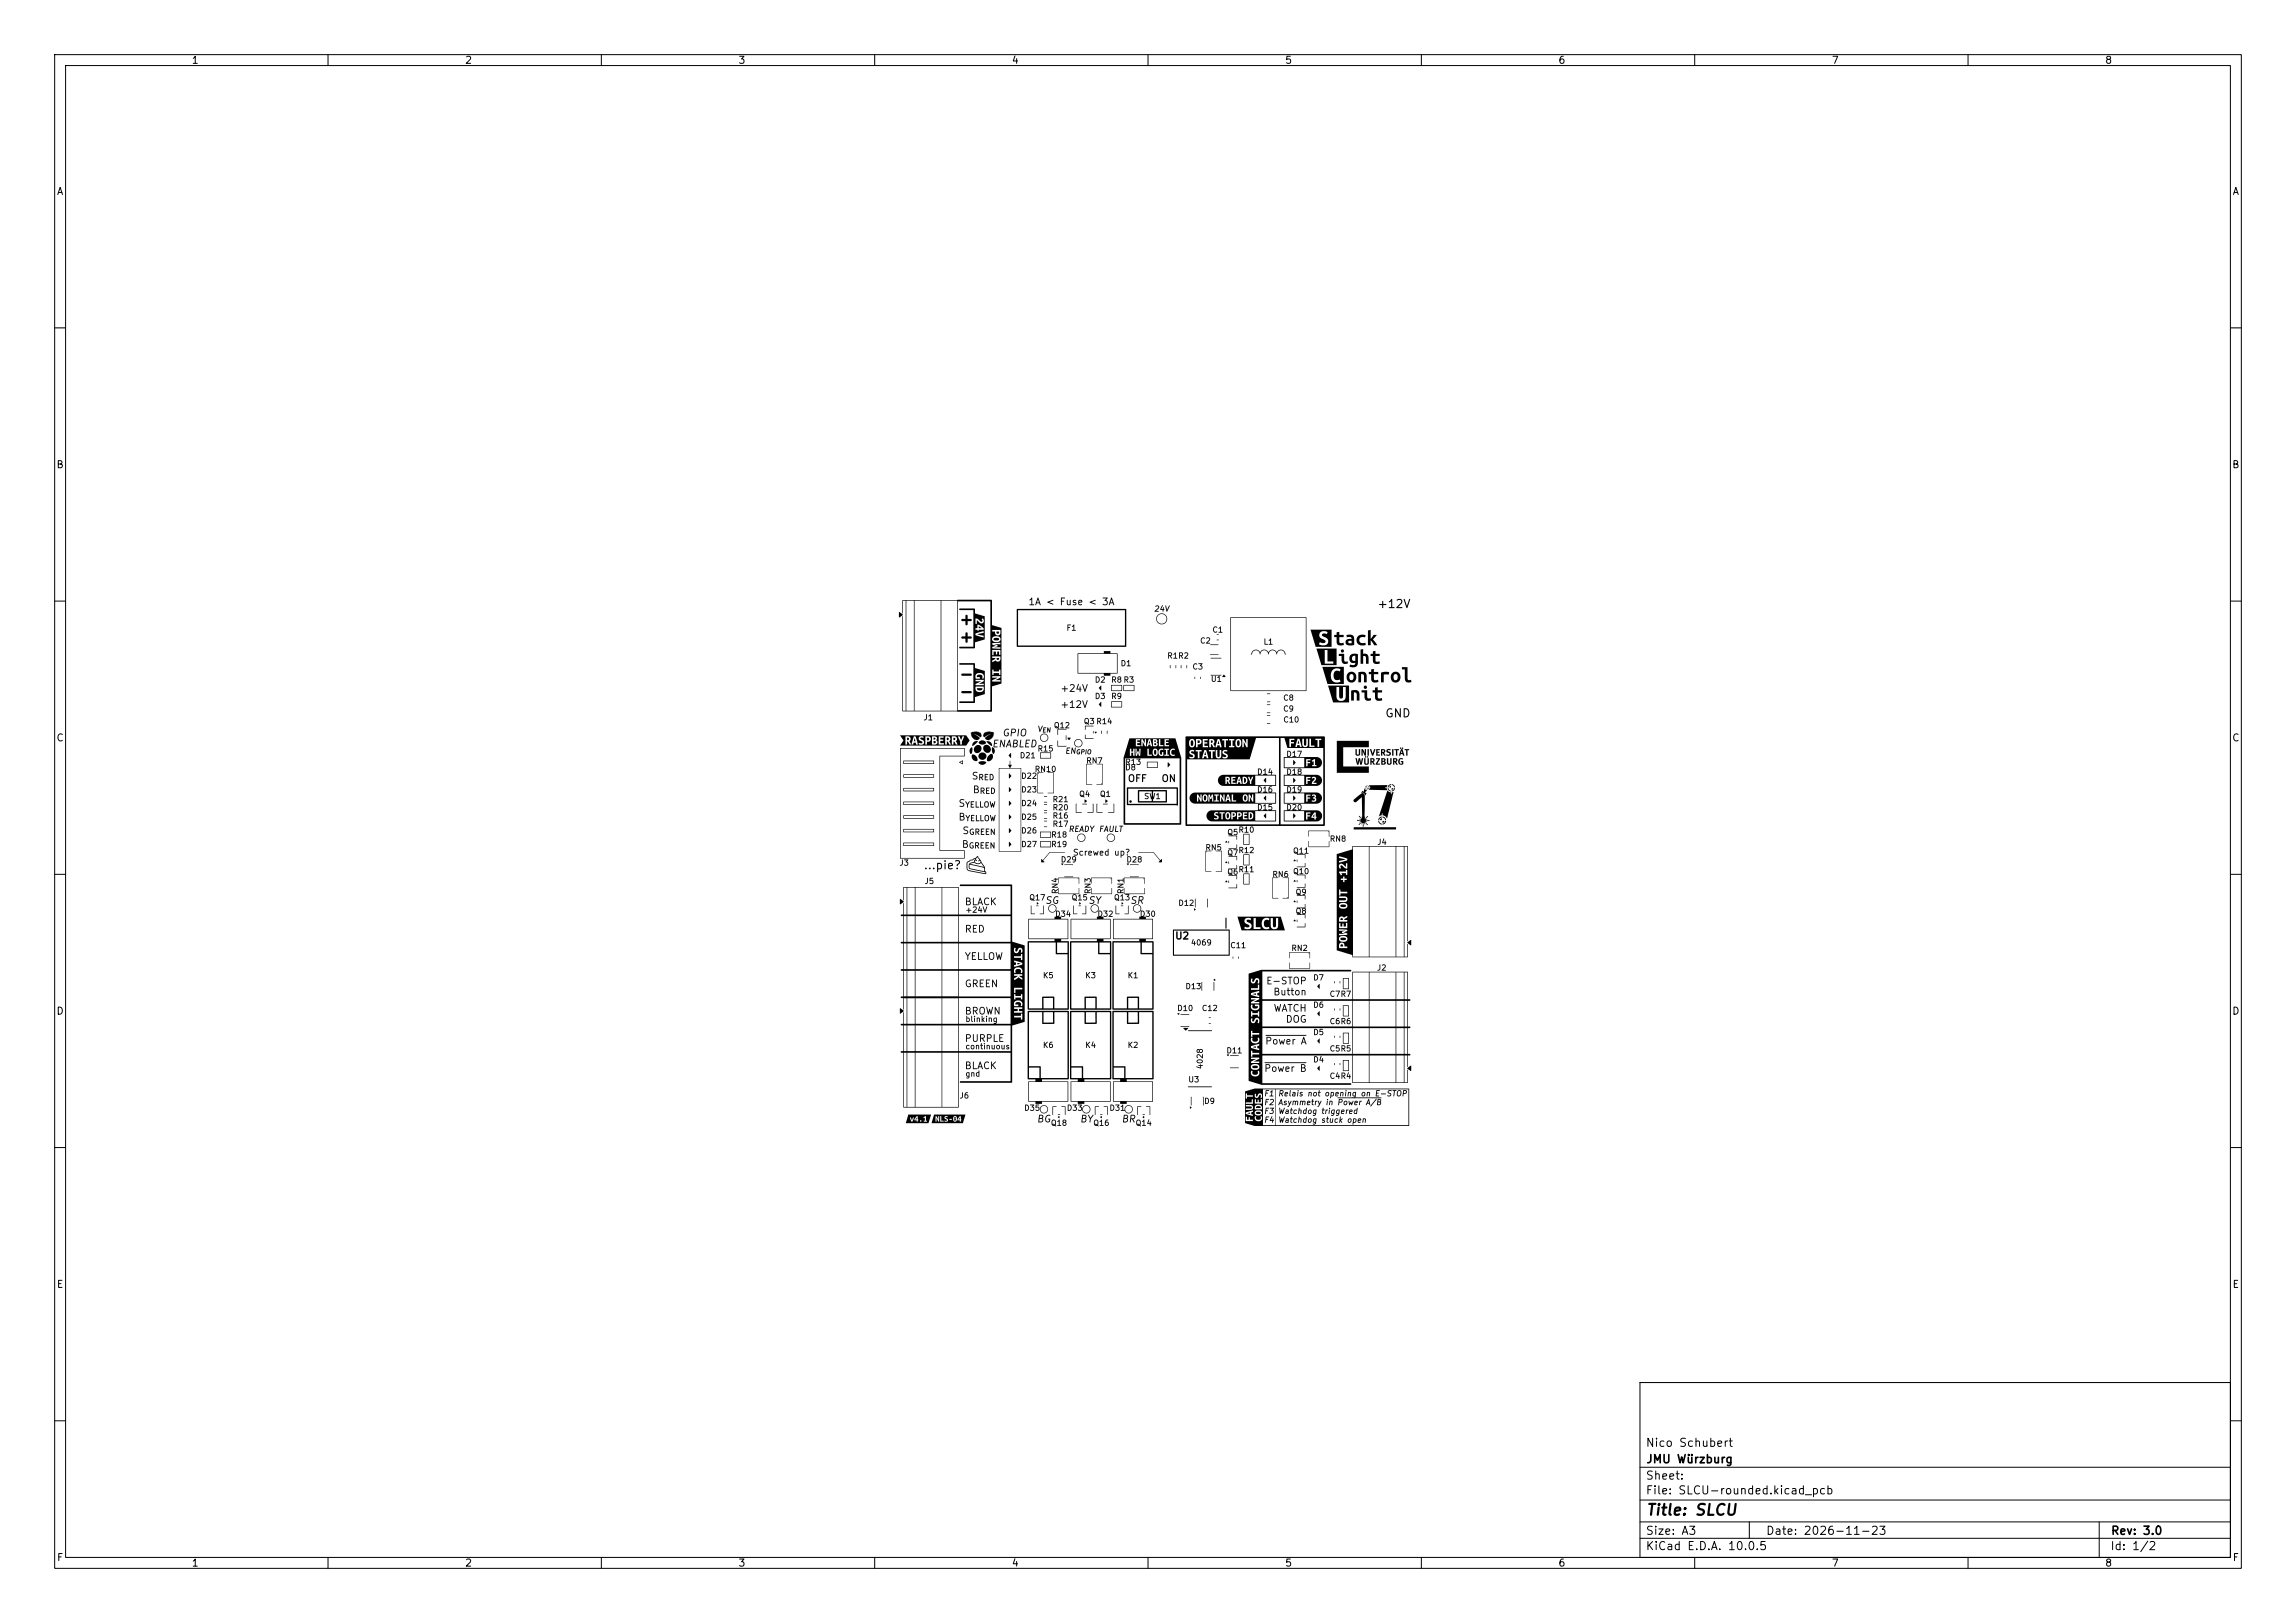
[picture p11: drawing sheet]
<svg xmlns="http://www.w3.org/2000/svg" width="420mm" height="297mm" viewBox="0 0 420 297" stroke-linecap="round" stroke-linejoin="round" font-family="sans-serif">
<defs><g id="words">
<text font-size="2" x="301" y="277.8">Title: SLCU</text>
<g font-size="1.5">
<text x="300.9" y="265.1">Nico Schubert</text>
<text x="301" y="268.1">JMU Würzburg</text>
<text x="300.9" y="273.8">File: SLCU-rounded.kicad_pcb</text>
<text x="300.9" y="271.1">Sheet:</text>
<text x="300.9" y="281.2">Size: A3</text>
<text x="322.9" y="281.2">Date: 2026-11-23</text>
<text x="386" y="281.2">Rev: 3.0</text>
<text x="300.9" y="284">KiCad E.D.A. 10.0.5</text>
<text x="385.9" y="284">Id: 1/2</text>
</g>
<g font-size="1.3">
<text x="35" y="12">1</text>
<text x="85" y="12">2</text>
<text x="135" y="12">3</text>
<text x="185" y="12">4</text>
<text x="235" y="12">5</text>
<text x="285" y="12">6</text>
<text x="335" y="12">7</text>
<text x="385" y="12">8</text>
<text x="10.3" y="36">A</text>
<text x="408.3" y="36">A</text>
<text x="10.2" y="86">B</text>
<text x="408.2" y="86">B</text>
<text x="10.2" y="136">C</text>
<text x="408.2" y="136">C</text>
<text x="10.2" y="186">D</text>
<text x="408.2" y="186">D</text>
<text x="10.3" y="236">E</text>
<text x="408.3" y="236">E</text>
<text x="10.3" y="286">F</text>
<text x="35" y="287">1</text>
<text x="85" y="287">2</text>
<text x="135" y="287">3</text>
<text x="185" y="287">4</text>
<text x="235" y="287">5</text>
<text x="285" y="287">6</text>
<text x="335" y="287">7</text>
<text x="385" y="287">8</text>
<text x="408.3" y="286">F</text>
</g>
</g></defs>
<g fill="none" stroke="#000" stroke-width=".18">
<path d="M10 10h400v277h-400zM12 12h396v273h-396zM60 10v2M110 10v2M160 10v2M210 10v2M260 10v2M310 10v2M360 10v2M10 60h2M408 60h2M10 110h2"/>
<path d="M408 110h2M10 160h2M408 160h2M10 210h2M408 210h2M300 253h108v32h-108zM10 260h2M300 278.5h108M300 274.5h108M300 268.5h108M320 278.5v3M384 278.5v6.5"/>
<path d="M408 260h2M60 285v2M110 285v2M160 285v2M210 285v2M260 285v2M300 281.5h108M310 285v2M360 285v2"/>
</g>
<g fill="#000">
<path d="M164.5 112l.7 .5-.7 .5zM176.6 115.8h.4v.7h.6a.21 .21 0 0 1 .2 .2 .21 .21 0 0 1-.2 .2h-.6v.5a.2 .2 0 0 1-.2 .2 .2 .2 0 0 1-.2-.2v-.5h-.6a.21 .21 0 0 1-.2-.2 .21 .21 0 0 1 .2-.2h.6zM176.6 112.6h.4v.7h.6a.2 .2 0 0 1 .2 .2 .2 .2 0 0 1-.2 .2h-.6v.5a.2 .2 0 0 1-.2 .2 .2 .2 0 0 1-.2-.2v-.5h-.6a.2 .2 0 0 1-.2-.2 .2 .2 0 0 1 .2-.2h.6zM175.5 111.4h2.7l.1 .1v.8l1.8 .5v4.2l-1.8 .5v1l-.1 .1h-2.7v-.1l.1-.1h2.4v-2.5h.4v.3l1.5 .5v-.4l-1.2-.2 1.2-.3v-.3l-1.9 .4v-1h.4v.3h.4v.2h.2v-.2h.9v-.2l-.9-.7h-.2v.6h-.8v-1.7h.4v1h.3v-.7l.1 .1a.57 .57 0 0 0 .6 .5 .57 .57 0 0 0 .6-.5l-.2-.5-.2 .2 .1 .3-.2 .2-.7-.6h-.8v-1.5l-2.4-.1-.1-.1zM179 114.6l.6 .3h-.6zM165.1 109.9l16.2-.1 .2 .1v4.5l1.7 .5v10.2l-1.7 .5-.1 4.6h-16.3v-17.5l.1 17.4 16-.2v-5.9h1.3l-1 .5v.2h1.5v-.2h-.9l.9-.5v-.3h-1.5v.3h-.3v-.5h.5v-.3h1.1v.3h.2v-1h-.2v.4h-1.1v-.4h-.2v1h-.3v-3.1h.9v.2l-.6 .3v.3l.6-.4a.54 .54 0 0 0 .8 .1 .54 .54 0 0 0 .1-.7v-.1h-1.5v.3h-.3v-.5h.5v-.7h.5v.6h.2v-.6h.4v.6h.2v-.9h-1.5v1h-.3v-2.2h.3v.3l.7 .2-.7 .2v.2l1.5 .1v-.3l-1.2 .1 .7-.2v-.2l-.7-.2h1.2v-.3l-1.8 .1v-.7h.3a.84 .84 0 0 0 .8 .5 .84 .84 0 0 0 .7-.5 .84 .84 0 0 0-.8-.6 .84 .84 0 0 0-.7 .6h-.3v-1.4h.8a.55 .55 0 0 0 .6 .7 .55 .55 0 0 0 .4-.8v-.2h-1.5v.3h-.3v-5.5h-6v19.8h-.1v-19.9l-2.9-.1v20.2h-.1v-20.2h-4.8v20.2h-.1v-20.2h-1.4v20.2h-.1v-20.2h-.5l-.1 2.4zM181.8 116.8h.1a.81 .81 0 0 1 .9 .2 .7 .7 0 0 1-1.1 0zM182.3 115.6h.4a.28 .28 0 0 1-.2 .4 .28 .28 0 0 1-.2-.4zM188.7 109.4h.1v1.2h.3v.2l-.8-.1 .4-.1v-.9l-.3 .2-.1-.1zM189.8 109.4h.1l.4 1.4-.2-.4h-.5l-.1 .3h-.1l.1-.5h.6l-.2-.5-.2 .5h-.2zM191.6 110.1l1-.3 .1 .1-.8 .3 .8 .4-1.1-.3zM194.1 109.4h.7l-.6 .1v.4l.5 .1-.5 .1v.7l-.1-.1z"/>
<path d="M195.2 109.8h.1v.7l.1 .1 .3-.1v-.7h.1v.9h-.6zM195.3 114.3h.6l-.5 .1v.4h.3l-.3 .1-.1 .5zM196.4 114.3h.1v1h.3l-.1 .1h-.6l.2-.1v-.7l-.1 .1-.1-.1zM196.3 109.9l.4-.1 .1 .1v.1l-.3-.1-.1 .1 .4 .3v.4h-.6l.1-.2 .3 .1 .2-.1-.5-.2zM197.3 109.9l.4-.1 .2 .1 .1 .3-.6 .1v.3l.5-.1v.2h-.6l-.1-.7h.2v.2l.4-.1-.1-.2-.5 .1zM199.3 110.1l1.1-.3v.1l-.8 .3 .8 .4-1-.3zM201.7 109.4h.9l-.3 .4 .3 .3v.4l-.1 .2-.6 .1-.2-.2 .1-.1 .5 .1 .2-.2-.1-.3-.4-.2 .4-.4h-.6zM197.1 119.5h4.8l.1-.4h1.1v.4h1.3v3.7l-1.3 .1v.4h-1.1l-.1-.4h-4.8v-.2h7.2v-3.4h-7.1v3.4h-.1zM203.3 109.4h.1l.4 1.4-.2-.4h-.5l-.1 .3h-.2l.2-.5h.5l-.2-.5-.2 .5h-.1zM186 111.5l19.9-.1 .1 .1v6.8l-.1 .1h-19.8l-.1-.3h19.8v-6.4h-19.6v6.4h-.2zM211.4 110.9l.4-.1 .2 .1v.4l-.5 .5h.4v.1h-.7l.7-.8-.1-.2-.4 .1zM212.6 110.8h.1l-.3 .7h.3l.1-.4 .2 .4-.3 .4v-.3h-.5z"/>
<path d="M211.7 112.6a1.01 1.01 0 0 1 1.7 .1 1.01 1.01 0 0 1-.7 1.5 1.01 1.01 0 0 1-1.2-1h.1a.89 .89 0 0 0 1.2 .9 .89 .89 0 0 0 .3-1.5 .89 .89 0 0 0-1.5 .4l-.1 .2zM213.2 110.8h.1l.2 .8 .3-.8 .2 .1-.5 1zM213.7 119.4h.5l.2 .1v.3l-.2 .3 .2 .4-.4-.4h-.2v.4h-.1v-.6h.4l.2-.1-.1-.2-.4-.1v.4h-.1zM214.9 119.4h.2v1h.2v.1h-.7l.3-.1v-.7l-.2 .1-.1-.1zM215.7 119.4h.5l.2 .1v.3l-.2 .3 .2 .4-.4-.4h-.2v.4h-.1v-.6h.4l.2-.1-.1-.2-.4-.1v.4h-.1zM216.7 119.5l.4-.1 .2 .1v.4l-.4 .5h.4v.1h-.7l.6-.8-.1-.2-.4 .1zM219.8 116.8l.4-.2 .2 .2-.1 .1a.36 .36 0 0 0-.5 .3 .36 .36 0 0 0 .5 .3l.1 .2-.2 .1-.5-.2-.1-.5zM220.7 116.7l.4-.1 .2 .2v.4l-.4 .4h.4v.2h-.7l.6-.8-.1-.2-.4 .1zM222 114.8l.4-.2 .3 .2-.2 .1a.36 .36 0 0 0-.5 .3 .36 .36 0 0 0 .5 .3l.2 .2-.3 .1-.4-.2-.1-.5zM221.4 119.8h1.5zM221.4 118h1.5zM222.6 117.1h.3l-.3 .1z"/>
<path d="M222.6 116l.3 .1h-.3zM223.2 114.6l.1 .1v.9h.3v.2l-.7-.1 .3-.1v-.7l-.2 .2-.1-.1zM231.3 116.9h.2v.9h.4v.2l-.6-.1zM232.4 116.8l.1 .1v.9h.3l-.1 .2-.6-.1 .2-.1v-.7l-.1 .2-.1-.1zM229.1 119.1a.82 .82 0 0 1 1.4 .3 .82 .82 0 0 1 .8-.5 .82 .82 0 0 1 .7 .5 .82 .82 0 0 1 .8-.5 .82 .82 0 0 1 .7 .5 .87 .87 0 0 1 1-.5 .87 .87 0 0 1 .7 .9h-.1a.76 .76 0 0 0-.8-.8 .76 .76 0 0 0-.8 .8 .76 .76 0 0 0-.7-.8 .76 .76 0 0 0-.8 .8 .76 .76 0 0 0-.7-.8 .76 .76 0 0 0-.8 .8 .76 .76 0 0 0-.8-.8 .76 .76 0 0 0-.7 .8l-.2-.1zM225.1 113l13.8-.1 .1 13.5-13.9 .1v-.2h13.8v-13.2h-13.7v13.2h-.1zM239.7 115.2h3.9v3.2h-2.9l-.2-.5h.8a1.06 1.06 0 0 0 1.7-.5 1.58 1.58 0 0 0-1.2-1.1l.1-.3 .1-.1 .7 .1 .2-.3a.91 .91 0 0 0-1.1-.1 .91 .91 0 0 0-.4 .9l.9 .6 .2 .4-.5 .2-.6-.2-.1 .4h-.8zM244.5 115.7l.5-.1v.6h.8v.4h-.8v.8a.45 .45 0 0 0 .8 .2v.4l-.3 .1a.7 .7 0 0 1-.7 0 .7 .7 0 0 1-.3-.7v-.8h-.4v-.4h.4zM246.3 116.2a.95 .95 0 0 1 1.4 .7v1.1l-.3 .1a.89 .89 0 0 1-1.3-.6h.5l.1 .2h.5v-.4l-1.1 .2a.83 .83 0 0 1 1.1-.6l-.2-.3h-.6zM247.1 119.8l.4-.2 .9 .1v1.5a.95 .95 0 0 1-.5 .9 .95 .95 0 0 1-1-.1v-.4l.8 .1 .2-.4a.75 .75 0 0 1-.8-.1 .75 .75 0 0 1-.3-.7h.5l.1 .3 .2 .2 .3-.1v-.9l-.4 .1-.2 .4h-.5zM248.9 118.9l.5-.1v.9a.7 .7 0 0 1 .7 0 .7 .7 0 0 1 .2 .7v1.1h-.4l-.1-1.4h-.4v1.4h-.5zM248.4 116.4l.6-.2h.5h.3l-.1 .4a.63 .63 0 0 0-.9 .1 .63 .63 0 0 0 .2 1l.8-.1v.4a1.1 1.1 0 0 1-1.2 0 1.1 1.1 0 0 1-.4-1.3z"/>
<path d="M250.2 115.4l.5-.1v1.6l.6-.7h.6l-.8 .8 .8 1.1h-.5l-.7-.9v.9h-.5zM251.1 119.2l.5-.1v.5h.8v.4h-.8v.8a.44 .44 0 0 0 .7 .2l.1 .4-.3 .1a.67 .67 0 0 1-.7 0 .67 .67 0 0 1-.3-.7v-.8h-.4v-.4h.4zM252.3 110.6l.5-.1v-.5h.1l.1 .5h.5l.1 .1-.6 .1v.5l-.1 .1-.1-.6h-.5zM254.5 109.6l.2 .1v1.4h.4l-.1 .2-1-.1 .1-.1h.4v-1.1l-.3 .2-.2-.1zM255.6 109.7l.6-.1 .2 .2v.6l-.7 .7h.7l.1 .2-1.1-.1 .9-1.1-.2-.3-.6 .1zM256.8 109.6h.1l.5 1.3 .4-1.3 .2 .1-.6 1.6zM165.9 135l.4 .1-.1 .3-.3 .1zM167.3 135l.2 .7h-.3zM169.4 130.7h.1v.8l-.1 .3h-.3l-.1-.1 .4-.2zM169.6 135a.28 .28 0 0 1 .4 .2 .28 .28 0 0 1-.4 .3zM170.1 130.7h.2v1h.2v.1h-.7l.3-.1v-.7l-.2 .1-.1-.1zM165.2 139.2h5.6l.1 .6h-5.6l-.1-.1h5.5v-.4h-5.3v.4h-.2z"/>
<path d="M170.8 135h.3v.3h-.3zM170.8 135.6h.3v.4h-.3zM173.2 135l.3 .1v.3l-.3 .1zM174.4 135l.3 .1v.3l-.3 .1zM175.5 139.5l.6-.4 .1 .7-.8-.3 .6 .2v-.4zM164.6 136.9h11.9l-.1 1.5h-4.4v17.2h4.4v1.5h-11.8v-10.1h.1v10h11.6v-1.3l-4.4-.1v-17.3h4.4v-1.3h-11.6v10h-.1zM164.6 134.6h12.1l.7 .9-.7 .9h-12.1l.7-.9-.5-.7h.8v1.5h.3v-.6h.2l.3 .6h.6l.1-.4h.4l.1 .4 .3-.1a.66 .66 0 0 0 .7 .1 .66 .66 0 0 0 .4-.7l-.6-.3v-.3h.5l.1-.2h-.2h.5v1.5h.3v-.6a.52 .52 0 0 0 .6-.3 .52 .52 0 0 0-.3-.6h.6v1.4l2.2 .1v-.3h-.7v-.4h.5v-.3h-.5v-.3h.6v-.2h.3v1.5h.3v-.6h.2l.2 .6h.4l-.4-.7a.48 .48 0 0 0 .3-.4 .48 .48 0 0 0-.4-.4h.6v1.5h.3v-.6h.2l.3 .6h.3l-.4-.7a.47 .47 0 0 0 .3-.5 .47 .47 0 0 0-.4-.3h.5l.4 .9v.6h.3v-.6l.5-.9h-.3l-.3 .6-.3-.6h-3.8v1.5h-.6a.42 .42 0 0 0 .4-.4 .42 .42 0 0 0-.3-.5 .4 .4 0 0 0 .2-.5 .4 .4 0 0 0-.5-.2l-2.1 .1a.49 .49 0 0 0-.7 .2 .49 .49 0 0 0 .5 .6l.1 .2a.32 .32 0 0 1-.2 .3 .32 .32 0 0 1-.4-.2l-.1 .3h-.1l-.4-1.4h-.3l-.5 1.5-.3-.7a.54 .54 0 0 0 .1-.7 .54 .54 0 0 0-.8-.1h-.9zM175.9 126.5h1.7a.21 .21 0 0 1 .2 .2 .21 .21 0 0 1-.2 .2h-1.6zM175.9 123.3h1.7a.2 .2 0 0 1 .2 .2 .2 .2 0 0 1-.2 .2h-1.6l-.2-.2zM177.6 136.9l.1-.1a.9 .9 0 0 1 0 1.2 .64 .64 0 0 1-.1-1.1zM177.8 138.1a.8 .8 0 0 1 .8 .3 .8 .8 0 0 1 0 .9 .82 .82 0 0 1-.8-1.2zM175.5 121.4h2.7l.1 .1v.7l1.8 .6v4.2l-1.8 .6v.9l-.1 .1h-2.7l.1-.2h2.4v-2.4h.4a.77 .77 0 0 0 1 .6 .77 .77 0 0 0 .5-1h-1.4l-.1 .4h-.4v-1.3h1.4l-1 .5v.2h1.5v-.3h-.9l.9-.5v-.2h-1.5v.3h-.4v-.9h.4l.1 .4h.7v-.3h-.5a.49 .49 0 0 1 .6-.4 .49 .49 0 0 1 .3 .6l.3 .1a.77 .77 0 0 0-.5-1.1 .77 .77 0 0 0-1 .7h-.4v-2.1l-2.4-.1-.1-.1z"/>
<path d="M177.5 134h.6v-.1h.2v-.1l.3 .1-.1-.1 .5 .2v-.1l.2 .2a.45 .45 0 0 1 .3 .7l-.2 .1-1.2-.6 .8 .5a.31 .31 0 0 1 .3 .3 .31 .31 0 0 1-.4 .3l-.4 .1 .1-.1-.6-.3h.1l-.3-.4h.1l-.2-.2h.1l-.2-.2h.2zM178.1 135.8l.3-.2h.5l-.8 .8a.18 .18 0 0 1-.3 .1 .18 .18 0 0 1 .1-.3zM178.4 136.6l.3-.2a.69 .69 0 0 1 .9 .4 .69 .69 0 0 1-.4 .9 .66 .66 0 0 1-1-.1 .66 .66 0 0 1 .2-1zM178.7 125.9h1a.51 .51 0 0 1-.5 .4 .51 .51 0 0 1-.5-.4zM179.1 135.7a.68 .68 0 0 1 .7-.2 .68 .68 0 0 1 .5 .5 .79 .79 0 0 1-1.3-.2zM179 139.5l.3-.2a.95 .95 0 0 1 1.1 .3 .79 .79 0 0 1-1.4-.1zM180 136.4a.74 .74 0 0 1 1.2 .4 .74 .74 0 0 1-.6 1 .82 .82 0 0 1-.6-1.4zM180.4 135.6a.78 .78 0 0 1 1.1 .9l-.7-.4zM180.1 134l.8-.2-.1 .1 .3-.1v.1l.8 .1-.2 .3h.2l-.2 .2h.1l-.2 .2h.1l-.2 .2h.1l-.7 .6a.54 .54 0 0 1-.7-.5l1.1-.7-1 .5a.27 .27 0 0 1-.4 0 .27 .27 0 0 1 0-.4zM180.9 138.3l.1-.1a.39 .39 0 0 1 .5-.2 .39 .39 0 0 1 .1 .5 .66 .66 0 0 1-.3 .7 .66 .66 0 0 1-.8-.1l.1-.5zM181.5 136.7a.66 .66 0 0 1 .5 .6 .66 .66 0 0 1-.4 .6l-.2-.6zM181.9 135.4h.7l-.6 .1v.4l.4 .1-.4 .1-.1 .5h.5v.2l-.7-.1z"/>
<path d="M182.3 120.4h.4v.3h-.3zM183 135.4h.2l.4 1 .1-1h.2l-.2 1.4-.6-1.1-.1 1h-.1zM183.8 133.5l.6-.2 .2 .1-.1 .2a.54 .54 0 0 0-.7 .3 .54 .54 0 0 0 .4 .7l.1-.1 .1-.3-.2-.1h.4l-.2 .6h-.6l-.2-.6zM184.6 135.4h.1l.3 1.3h-.2v-.3h-.5l-.2 .4 .1-.6h.5l-.1-.5-.2 .5h-.2zM182.7 140.6l2-.1-.3-.5 .3-.1 .1-.7v.7l.3 .1-.3 .5 2 .1v15.2h-4.1h4v-15.2h-3.9v15.2h-.1zM184.9 137.8h.1l-.1 .9-.4-.5zM185 133.4l.6-.1 .3 .4-.2 .4-.6 .1-.2 .6v-.8h.6l.2-.3-.2-.2h-.3l-.1 .5h-.2zM185.4 135.4h.5l.3 .2-.2 .4 .1 .5-.3 .3-.6-.1 .1-.1h.5l.2-.2-.1-.2-.4-.1-.1 .5h-.1v-.7h.5l.2-.1v-.2l-.4-.1-.1 .4h-.2zM186.3 133.4h.1l-.2 1.4-.1-.1zM186.7 135.4h.1l-.1 1.2h.5v.2l-.7-.1zM186.7 137.7h.5l.2 .6-.2 .4-.4 .1-.1-.2a.43 .43 0 0 0 .6-.3 .43 .43 0 0 0-.4-.5v.8h-.2zM186.9 133.5l.5-.2 .3 .3v.7l-.3 .4h-.5l-.2-.4h.2l.1 .3a.39 .39 0 0 0 .5-.4l.1-.6-.2-.1a.39 .39 0 0 0-.5 .4v.4h-.2z"/>
<path d="M187.7 137.7l.4-.1 .2 .2v.4l-.4 .4h.4l.1 .2-.8-.1 .6-.7-.1-.2-.4 .1zM187.7 135.4h.7l-.6 .1v.4l.4 .1-.5 .1v.5h.5v.2l-.7-.1zM188.9 137.6l.2 .1v.9h.2v.2l-.7-.1 .3-.1v-.7l-.2 .2-.1-.1zM188.8 135.4h.6l.2 .3v.5l-.4 .5-.5 .1-.1-.2a.61 .61 0 0 0 .8-.3 .61 .61 0 0 0-.2-.8h-.3l-.1 1.1h-.2zM189.9 132.8h.2l.1 .8 .4-.8 .2 .1-.6 1zM190 136.4h.4l.2 .1 .1 .3-.3 .3 .2 .4-.4-.4h-.1v.4h-.1v-.6h.4l.1-.1v-.2l-.4-.1v.4h-.1zM190.5 134.4a.76 .76 0 0 1 1.2 .3 .76 .76 0 0 1-.6 1 .76 .76 0 0 1-.9-.8h.2a.64 .64 0 0 0 .8 .7 .64 .64 0 0 0 .2-1.1 .64 .64 0 0 0-1 .3l-.2 .1zM191.2 136.4h.2v1h.2v.1h-.7l.3-.1v-.7l-.2 .1-.1-.1zM190.9 133.1l.5 .1-.4 .1v.2l.2 .1h-.2l-.1 .3h.4l-.1 .2-.4-.1zM191.6 133.1h.1l.3 .6v-.5l.2-.1-.1 1-.4-.6-.1 .5h-.1zM190.2 137.7h2l.1 1.1h-2l-.1-.1h1.9v-.9h-1.7v.9h-.2zM191.9 136.4h.6l-.4 .1-.1 .3h.4l.2 .2v.3l-.3 .2-.4-.1v-.1l.4 .1 .1-.2-.1-.3-.4 .1z"/>
<path d="M193.1 132.2l.3-.1 .3 .2v.6l-.1 .3 .1 .2-.8-.3v-.6h.1l.1 .5 .1 .1h.1l-.2-.1v-.1l.4 .1 .1-.1-.1-.5-.1-.1-.5 .2zM193.4 135.5l.2 .1v.9h1.4l.1 .1h-1.6zM194.2 132.1l.2 .1v.9h.2v.2l-.7-.1 .3-.1v-.7l-.2 .2-.1-.1zM194.3 128.9h.4l.1-.5 .1 .5 .4 .1-.4 .1-.1 .5-.1-.5h-.4zM194.3 126h.4l.1-.5 .1 .5 .4 .1h-.4l-.1 .5-.1-.5h-.4zM193.4 133.4h1.6l.1 .1h-1.5l-.1 1zM195 134.6h.1l-.1 .8zM194.9 132.2l.4-.1 .3 .2v.4l-.5 .4h.5v.2l-.8-.1 .7-.7-.2-.2-.4 .1zM195.2 136.8l.6 .1h-.5v.4l.3 .1h-.4v.4h.4v.1h-.6zM195.3 135l.6 .1-.3 .3zM196.1 128.2h.1v1.2h.3v.2l-.8-.1 .4-.1v-.9l-.3 .2-.1-.1zM195.7 125.3l.6-.1 .2 .2v.5l-.6 .5h.6v.2h-.8l.7-1-.2-.2-.4 .1z"/>
<path d="M196.1 136.8h.1l.3 .8 .1-.8h.2l-.2 1.1-.4-.7-.1 .7h-.2zM197.2 125.2h.2l-.3 .8h.4l.1-.4 .1 .4 .1 .1-.1 .1-.1 .4-.1-.4-.6-.1zM197.1 137.2l.4-.1 .1 .1-.1 .1a.3 .3 0 0 0-.4 .2 .3 .3 0 0 0 .3 .4l-.1-.3h.2v.4l-.3 .1-.2-.2-.1-.4zM196.9 128.3l.6-.2 .2 .2v.5l-.6 .6h.6v.1h-.9l.8-.9-.2-.3-.4 .1zM196.7 135.5a.76 .76 0 0 1 1.2 .1 .76 .76 0 0 1-.5 1.1 .76 .76 0 0 1-.9-.8h.1a.64 .64 0 0 0 .9 .7 .64 .64 0 0 0 .2-1.1 .64 .64 0 0 0-1.1 .3l-.1 .1zM198 128.2h.1l.4 1 .3-1h.2l-.5 1.4zM198 125.2h.1l.4 1.1 .3-1.1 .2 .1-.5 1.3zM197.8 137.1h.4l.2 .2-.1 .3-.4 .1-.1 .4v-.6h.3l.2-.2h-.3l-.1 .2h-.1zM198.5 134.4l.1 .7 1.4 .1h-1.5zM198.6 137.1l.2 .1-.2 .9zM198.5 131.4h.4l.2 .2 .1 .5-.1 .3 .1 .2-.8-.2v-.6h.1l.1 .5 .1 .1h.1l-.2-.1v-.1l.4 .1v-.2v-.5l-.1-.1-.5 .3zM198.9 138.6h.4l.2 .1 .1 .3-.3 .3 .2 .4-.4-.4h-.1v.4h-.1v-.6h.4l.1-.1v-.2l-.4-.1v.4h-.1z"/>
<path d="M199 137.2l.4-.1 .2 .2v.4l-.3 .4-.3-.1-.1-.3 .4 .2 .1-.6h-.2l-.1 .4h-.2zM198.7 139.8h1.1l-1 .1v3.6h.9l.1 .1h-1.1zM199.9 138.6l.5 .8v-.8h.2v1.1l-.6-.7v.7h-.1zM198.5 132.8l1.5 .1h-1.4l-.1 .7zM199.9 133.8h.1v.4zM199.4 131.4h.7l-.2 .4 .2 .2-.1 .5h-.4l-.2-.1v-.1l.5 .1 .1-.2-.1-.2-.3-.1 .3-.4h-.5zM200.3 133.9l.3 .1-.2 .2zM200.4 126.8h.5l.3 .6-.3 .5h-.4l-.1-.1a.43 .43 0 0 0 .6-.4 .43 .43 0 0 0-.4-.5v.9h-.2zM200.4 123.8h.5l.3 .6-.3 .5h-.4l-.1-.1a.43 .43 0 0 0 .6-.4 .43 .43 0 0 0-.4-.5v.9h-.2zM200.7 131.4h.5l.2 .1v.3l-.2 .3 .2 .4-.4-.4h-.1v.4h-.2v-.6h.4l.2-.1-.1-.2-.3-.1v.4h-.2zM201.4 128.5h.1l-.1 .9-.4-.5zM201.4 125.5h.1l-.1 .9-.4-.5z"/>
<path d="M201.5 133.7v.6zM200.8 138.6h.8l-.5 1.1v-.1l.3-.9h-.5zM200.6 139.8h1.1v3.8h-1.1l1-.1v-3.6zM201.4 123.9l.4-.1 .3 .1v.4l-.5 .5h.5v.1h-.8l.7-.8-.2-.2-.4 .1zM202 131.4h.1v1h.3l-.1 .1h-.6l.2-.1v-.7l-.1 .1-.1-.1zM201.4 126.8h.7l-.2 .4 .2 .2-.1 .5h-.5l-.1-.1v-.1l.4 .1 .2-.2-.1-.2-.3-.1 .3-.4h-.5zM202.5 133.7l.1 .1-.1 .5zM202.9 131.3l.1 .1-.2 .6h.3l.1-.3v.3l.2 .1-.2 .4-.1-.3-.5-.1zM203.4 126.8h.5l.2 .1 .1 .3-.3 .3 .2 .4-.4-.4h-.1v.4h-.2v-.6h.5l.1-.1-.1-.2-.3-.1v.4h-.2zM203.4 123.8h.5l.2 .1 .1 .3-.3 .3 .2 .4-.4-.4h-.1v.4h-.2v-.6h.5l.1-.1-.1-.2-.3-.1v.4h-.2zM204.5 126.8h.4l.2 .2v.6l-.3 .3-.3-.1 .3-.1 .1-.2h-.4l-.1-.4h.1l.2 .3 .2-.1 .1-.2-.2-.2-.4 .2zM204.5 123.9l.4-.1 .2 .2-.1 .3 .1 .4-.2 .2-.5-.1v-.3h.1l.2 .3 .2-.1 .1-.2-.2-.1-.4 .1 .1-.2-.1-.2 .3 .1 .3-.1-.2-.2-.4 .2z"/>
<path d="M203.2 128.4l2-.1 .1 1.1-2 .1-.1-.2h1.9v-.8h-1.7v.8h-.2zM203.2 125.4l2-.1 .1 1.1-2 .1-.1-.2h1.9v-.8h-1.7v.8h-.2zM205.2 120.8h.5l.2 .6-.2 .5h-.5v-.1a.43 .43 0 0 0 .5-.4 .43 .43 0 0 0-.4-.5v.9h-.1zM205.7 123.8h.5l.2 .1v.3l-.2 .3 .2 .4-.4-.4h-.2v.4h-.1v-.6h.4l.2-.1-.1-.2-.4-.1v.4h-.1zM206 138.8h.5l.2 .2v.3l-.2 .2 .2 .4-.1 .1-.4-.5v.3l.4 .2 .1 .5-.2 .4-.5 .1v-.2a.43 .43 0 0 0 .5-.3 .43 .43 0 0 0-.4-.5v.8h-.1v-1.5h.4l.2-.1-.1-.2h-.3v.3h-.2zM206.4 120.8h.1v1h.3v.1h-.7l.3-.1v-.7l-.2 .1-.1-.1zM206.6 123.8h.8l-.3 .4 .3 .2-.2 .5h-.4l-.2-.1 .1-.1 .4 .1 .1-.2v-.2l-.3-.1 .2-.4h-.4zM207.3 138.8l.1 .1v.9l.3 .1-.1 .4 .1 .4-.3 .3-.3-.1-.2-.2v-.2h.2l.1 .3 .3-.1-.1-.3-.5 .1 .1-.2-.1-.2 .3 .2 .3-.2-.1-.1-.5 .1 .1-.3h.2v-.7l-.1 .2-.1-.1zM205.5 125.4l2-.1v1.1l-2 .1v-.2h1.9v-.8h-1.8v.8h-.1zM207.9 138.9h.7l-.2 .3 .2 .3-.1 .4-.4 .1-.2-.1v-.2l.5 .1 .1-.1-.1-.3-.3-.1 .3-.3h-.5zM210.3 135.5l.1 .5h-.3zM211.2 135.5h.2v.2l-.2 .1z"/>
<path d="M211.2 137.2a.43 .43 0 0 1 .3 .6v.2a.28 .28 0 0 1-.4-.1 .28 .28 0 0 1 0-.3zM211.2 136h.3l-.1 .3h-.2zM209.8 139.4h2v1.1h-2v-.1h1.9v-.9h-1.8v.9h-.1zM213.6 139.5l.5 .5-.4 .4zM214 121.7l.1 .1v.5zM215 121.7l.2 .1-.1 .5zM206.6 135.1h8.4l1.1 3.6v12.1l-.2 .1h-10.3l-.1-.3h10.3v-11.8h-10v11.8h-.3v-11.9l.1-.4h1.3v-.6h.4v.6h.2v-1.3h.2l.1 1.3h.2l.2-.6 .1 .6h2.4v-.2h-.6v-.4h.7a.5 .5 0 0 0 .5 .6 .5 .5 0 0 0 .5-.6h.1a.6 .6 0 0 0 .2 .6 .6 .6 0 0 0 .7 0v-.7h-.3v.5a.43 .43 0 0 1-.3-.5 .43 .43 0 0 1 .5-.3l.6-.1v.9h-.3v.2h.8v-.2h-.3v-.4h.5a.59 .59 0 0 0 .3 .6 .59 .59 0 0 0 .6 0v-.3a.42 .42 0 0 1-.6-.3 .42 .42 0 0 1 .6-.4v-.2a.6 .6 0 0 0-.7 0 .6 .6 0 0 0-.2 .6h-.5v-.5h.3v-.2h-.8v.2h-.2a.33 .33 0 0 0-.3-.3 .33 .33 0 0 0-.4 .2l-.2 .6h-.1a.5 .5 0 0 0-.5-.7 .5 .5 0 0 0-.5 .7h-.7v-.7h-.2v1.3h-1.3v-1.3h-.2v1l-.1-.5h-.2l-.2 .5v-1h-.6v.5h-.4v-.5h-.2v1.3h-1.1l.6-1.7h2.8v-.9l.1 .1a.75 .75 0 0 0 .9 .8l.1-.3h.3l.1 .3h.3l-.4-1.3h.5v1.2l3 .1v-.3h-.6v-.3h.4v-.2h-.4v-.3h.5v-.2h-.8v1.3h-.2v-.3h-.6v-1h-.2v1.3h-.6a.36 .36 0 0 0 .4-.3 .36 .36 0 0 0-.3-.4 .39 .39 0 0 0 .1-.6 .39 .39 0 0 0-.5 0h-1l-.3 1.3h-.2v-1.3h-.2v.8l-.4-.8h-.2v1.3h-.2v-.3h-.6v-.3h.5v-.2h-.5v-.3h.6v-.2h-.8v1.3h-1.6zM216 121.7l.1 .1v.5zM217.1 121.7v.6zM217.9 135.5h.1a.7 .7 0 0 1 0 1 .79 .79 0 0 1-.1-1zM218.5 123.9h.1v.3zM218.4 121.5l.4-.1 .2 .1-.1 .1a.36 .36 0 0 0-.5 .4 .36 .36 0 0 0 .5 .3l.1 .1-.2 .1-.5-.1-.1-.5z"/>
<path d="M219.1 135.5a.28 .28 0 0 1 .4 .2 .28 .28 0 0 1-.4 .3zM219.6 123.9v.3zM219.2 121.4h.8l-.3 .4 .3 .2-.2 .5h-.4l-.2-.1v-.1l.5 .1 .1-.2v-.2l-.3-.1 .2-.4h-.4zM220.5 137.6l.1 .6h-.3zM221.5 123.5h1.9v.1h-1.9zM221.5 135.5l.3 .1v.3h-.3zM221.7 123.7h.1v.8l.1 .1 .3-.1v-.8h.2v.8l-.2 .3h-.3l-.2-.3zM222.9 135.5l.1 .6h-.3zM223 123.6l.1 .1v.9h.3l-.1 .2-.6-.1 .2-.1v-.7l-.1 .2-.1-.1zM221.5 120.4h1.8l.1 .1h-1.9zM223.8 123.5l.4 .4h-.6zM226.4 135.5h.1a.7 .7 0 0 1 0 1 .79 .79 0 0 1-.1-1z"/>
<path d="M231.8 132.4l.6 .1h-.6zM231.8 130.9l.6 .1h-.6zM231.7 130.4l.7 .1zM231.8 128.9l.6 .1h-.6zM231.7 128.4l.7 .1zM231.8 126.9l.6 .1h-.6zM235 129.2l.4-.1 .2 .1-.1 .1a.36 .36 0 0 0-.5 .4 .36 .36 0 0 0 .5 .3l.1 .1-.2 .1-.5-.1-.1-.5zM235 127.1h.5l.1 .2h-.1a.36 .36 0 0 0-.5 .4 .36 .36 0 0 0 .5 .3l.1 .1-.2 .1-.5-.2-.1-.4zM235 131.2l.4-.1 .2 .1-.1 .1a.36 .36 0 0 0-.5 .4 .36 .36 0 0 0 .5 .3l.1 .1-.2 .1-.4-.1-.1-.5zM235.5 137.4h.4l.2 .3v.6l-.3 .2h.7l-.1-.1h.3v-.7l-.2 .1-.1-.1 .4-.3 .1 1h.2v.1h.5l.3-1-.6-.1h.8v.1l-.4 1h3.1a1.02 1.02 0 0 1 1 1.1 1.02 1.02 0 0 1-1 1h-5.9l-.1-.2h3.8v-.2h.6v-.5h.5v-.3h-.5v-.2h.7l.1 .2 .3-.1v.7h-.3v.2h.8v-.2h-.3v-1.1l-.6 .3h-.7l.5-.1v-.2h-.8v1.3h-.3v-1.5h-3.6v1.7h-.2v-1.8l.7-.1v-.1a.43 .43 0 0 0 .5-.4 .43 .43 0 0 0-.4-.5v.9h-.1zM236.2 131.1h.1v1h.3l-.1 .1h-.6l.2-.1v-.7l-.1 .1-.1-.1zM236 129.1h.3l.3 .2-.1 .6-.3 .3-.3-.1 .3-.1 .2-.2h-.4l-.2-.4h.2l.1 .3 .3-.1v-.2l-.1-.2-.5 .2z"/>
<path d="M235.9 127.2l.4-.1 .3 .2-.1 .3 .1 .4-.3 .2-.4-.1-.1-.3h.2l.1 .3 .3-.1v-.2l-.1-.1-.5 .1 .1-.2-.1-.2 .3 .1 .3-.1-.1-.2-.5 .2zM236.6 139.1l.4 .5-.4 .4zM237 131.1h.4l.1 .4v.5l-.3 .2-.3-.1-.1-.6h.2l.1 .6a.48 .48 0 0 0 0-.9l-.1 .3h-.2zM237.5 135.5l.2 .6h-.3zM216.9 134.8h25.3l.2 .1-.1 16.2-25.3 .1-.2-.2v-12h.3v11.9h25v-14h-6.6l-.1-.2h1.8l.1-.4h.4l.1 .4h.3l-.1-.6h.2v.2a.5 .5 0 0 0 .7 .4h1.6v-.3h-.7v-1h1.2v1.3h.3v-1.3h.4v-.2h-1.1v.2h-.8v-.2h-.3v1.5h-.6l.3-.3v-1.2h-.3v1.1l-.2 .2-.2-.2v-1.1h-.3v.9h-.2l-.3-.9h-.3l-.5 1.5h-.7v-.7h.5v-.2h-.5v-.4h.6v-.2h-.9v1.5h-.5l-.5-1.6h-.7v15.8h-.3v-15.8h-4.1l-1.2 3.9h-11.8v-.3l.9 .1a.54 .54 0 0 0 .8-.4 .54 .54 0 0 0-.6-.6v-.2l.1-.1h1.1v1.3h1.1l.1-.4h.4v.4h.3l-.3-1.3h.8v1.3h.3v-.6h.6a.52 .52 0 0 0 .2 .6 .52 .52 0 0 0 .6-.1l.6 .1a.54 .54 0 0 0 .8-.4 .54 .54 0 0 0-.6-.6l-.1-.2h.6v-.3a.52 .52 0 0 0-.8 .2 .52 .52 0 0 0 .5 .7l.1 .1-.1 .2-.5-.1-.1 .3h-.4l.2-.4v-1h-.3v1.1l-.2 .1-.2-.1v-1.1h-.3v.9h-.6v-.7h.4v-.2h-1.1v.2h-.4l-.1-.2h-.3l-.4 1.5h-.5v-1.3h.4v-.2h-1.1v.2h-.3l.1-.2a.52 .52 0 0 0-.9 .2 .52 .52 0 0 0 .6 .7l.1 .1-.2 .2-.5-.1-.1 .3h-.7v-2.7h.7v.2a.56 .56 0 0 0 .7 .6 .56 .56 0 0 0 .4-.8l-.1-.5-.2-.2h.5v1.4h2.2v-.2h-.7v-.4h.5v-.3h-.5v-.3h.6v-.2h.3v1.4h.3v-.5h.2l.2 .5h.7l.1-.3h.4l.1 .3h.3l-.4-1.2h.8v1.2h.3v-1.2h1v1h-.4v.2h1v-.2h-.3v-.5h.5a.6 .6 0 0 0 .7 .7h.8v-1l.5 1h.2v-1.5h-.2v1l-.5-1h-.3v1.5h-.5a.89 .89 0 0 0-.2-1.5l-.4 .2-.1 .6h-.5v-.5h.3v-.3h-1v.3h-.2v-.3h-1v.3h-.5v-.3h-.4l-.4 1.5-.4-.6 .1-.1a.58 .58 0 0 0-.1-.7 .58 .58 0 0 0-.7 0l-1.2-.1v1.5h-.9v-.5a.55 .55 0 0 0 .7-.5 .55 .55 0 0 0-.8-.5h-.8a.6 .6 0 0 0-.7 .8h-.7zM240.8 118.7h3.7v3h-2.8l-.1-.2h2.3v-.5h-1.1v-2.1h-.5v2.6h-.7zM241.9 122h3.9v3.2h-3l-.4-1.6h1a1.14 1.14 0 0 0 .5 1.2 1.14 1.14 0 0 0 1.3-.1l-.1-.4a.77 .77 0 0 1-1 0 .77 .77 0 0 1-.2-.9 .68 .68 0 0 1 .5-.6 .68 .68 0 0 1 .7 .1l.1-.4a1.15 1.15 0 0 0-1.2 0 1.15 1.15 0 0 0-.6 1.1h-1zM244.9 119.6h1v1.4h.6l.1 .4a.72 .72 0 0 1-.9 .1 .72 .72 0 0 1-.3-.8v-.7h-.5zM242.9 125.5h3.9v3h-2.9l-.4-1.2h1a.86 .86 0 0 0 .8 1 .86 .86 0 0 0 .9-1v-1.6h-.5v1.8a.34 .34 0 0 1-.4 .3 .34 .34 0 0 1-.3-.2v-1.9h-.5v1.6h-1zM246.6 123.2a.94 .94 0 0 1 1.3 .1 .94 .94 0 0 1-.1 1.3 .94 .94 0 0 1-1.3-.1l-.2-.6h.5a.43 .43 0 0 0 .1 .4 .43 .43 0 0 0 .5 .1 .57 .57 0 0 0 .2-.6 .57 .57 0 0 0-.6-.4l-.2 .5h-.5zM247.2 126.4a.97 .97 0 0 1 1.5 .7v1.1h-.5l-.1-1.4-.4-.1v1.5h-.5zM247.9 137.1h.3v.9l.2 .1 .2-.1v-.9h.2v.9l-.1 .2-.4 .1-.3-.1h.7l-.7-.1v-.1l.2 .1-.2-.1z"/>
<path d="M249 137.1h.3l.4 .8-.1-.8h.3v1.2h-.3l-.1-.4h.2h-.3h.3h-.3l-.1-.5v.9h-.3zM247.9 138.7h.3l.2 .9v-.5h.3h-.3l.1-.4h.3l.2 .9 .1-.9h.3l-.3 1.2h-.3l-.1-.3h.3h-.3v-.5l-.2 .8h-.3l-.1-.3h.3h-.3zM248.5 123a.97 .97 0 0 1 1.5 .8v1.1h-.5l-.1-1.4-.4-.1v1.5h-.5zM249.5 138.7h.3v.9l.2 .2 .1-.2v-.9h.3v1l-.1 .2-.4 .1-.3-.2h.7h-.7h.7h-.7l-.1-.1h.3h-.3zM249.7 138.4h.2v.2l-.3-.1 .3-.1zM249.1 126.3h1v1.4h.6l.1 .4a.75 .75 0 0 1-.8 .1 .75 .75 0 0 1-.4-.8v-.7h-.5zM250.1 138.4h.1v.2l-.2-.1 .2-.1zM250.1 137.1h.3v1.2h-.3zM244.5 135.6h5.9v1.1h-4.7v3.6h4.7v1.1h-5.9zM250.7 138.7l.7 .2v.3l-.2 .2 .3 .5h-.3l-.3-.5h.3h-.3v.5h-.2v-.6l.4-.1 .1-.1-.1-.1-.2-.1v.4h-.2zM250.8 122.5l.5-.1v.6h.8v.4h-.8v.7a.45 .45 0 0 0 .8 .3v.4l-.3 .1a.7 .7 0 0 1-.7-.1 .7 .7 0 0 1-.3-.6v-.8h-.4v-.4h.4zM250.6 137.1h.2l.3 .8 .3-.8h.2l-.4 1.2h-.2l-.2-.4h.3h-.3z"/>
<path d="M251.5 125.8h.5v.5h.8v.4h-.8v.8a.45 .45 0 0 0 .8 .2v.4l-.3 .1a.7 .7 0 0 1-.7 0 .7 .7 0 0 1-.3-.7v-.8h-.4v-.4h.4zM251.7 137.1h.7v.2h-.4v.3h.3v.2h-.3v.3h.4v.2h-.7zM251.7 138.7h.7l-.5 1h.5v.2h-.8l.6-1h-.5zM252.6 137.1l.7 .1 .1 .4-.3 .2 .4 .5h-.3l-.3-.5v.5h-.3v-.6h.7h-.7h.7h-.7v-.2l.4 .1 .2-.1-.1-.2h-.2v.2h-.3v-.3h.7zM252.7 138.7l.5 .1 .2 .1v.2l-.1 .2 .2 .3-.1 .3h-.7l.7-.1h-.7v-.2l.4 .1 .1-.1-.1-.2h-.2v.2h-.2v-.2h.7h-.7h.7h-.7v-.3l.4 .1 .1-.1-.3-.2v.2h-.2zM252.6 123.1l.6-.2 .9 .1-.1 .5h-.9v1.4h-.5zM253.7 138.7h.2v.9l.2 .2 .2-.2v-.9h.3l-.1 1-.1 .2-.4 .1-.2-.2h.7h-.8v-.1h.3h-.3zM253.7 137.2l.3-.1 .4 .1-.1 .1h-.3l-.1 .1 .5 .4v.2l-.2 .2h-.7h.8h-.8l.1-.2 .4 .1 .2-.1-.6-.4zM253.8 129.8l.2-.1 .4-.1 .3 .1-.2 .2a.52 .52 0 0 0-.6 0 .52 .52 0 0 0-.1 .6l.1 .4 .4 .2 .2-.1v-.4h-.2v-.1h.4v.6l-.5 .2-.4-.3-.2-.7zM254.7 137.1h.2v1.2h-.2zM254.8 138.7h.5l.3 .2v.3l-.2 .2 .3 .5h-.3l-.3-.5v.5h-.3v-.5h.6h-.6h.7l-.7-.1h.7h-.7l.6-.2-.1-.1-.2-.1v.4h-.3v-.5h.7zM255.2 129.6h.2l.6 1.2v-1.1l.2-.1v1.7l-.1-.1-.7-1.1v1.1h-.2z"/>
<path d="M254.6 123.2a.94 .94 0 0 1 1.4 .1 .94 .94 0 0 1-.1 1.3 .94 .94 0 0 1-1.4-.1l-.1-.6h.5a.43 .43 0 0 0 .1 .4 .43 .43 0 0 0 .5 .1 .57 .57 0 0 0 .2-.6 .57 .57 0 0 0-.6-.4l-.2 .5h-.5zM255.1 137.1h.8v.2h-.3v1h-.2v-1h-.3zM255.9 138.9l.4-.2 .4 .2-.1 .1h-.5l-.1 .4 .1 .3 .3 .1v-.3h-.1l-.1-.2h.5v.5l-.5 .1-.3-.1-.1-.5zM256.3 137.1h.2l.4 1.2h-.2l-.2-.3h-.3l-.1 .3h-.2l.1-.5h.5l-.1-.4-.1 .4h-.3l.2-.5h.2h-.2zM256.5 136.8h.2v.2h-.2zM256.8 129.6l.7 .1 .2 .3 .1 .6-.3 .6-.7 .1v-.2a.67 .67 0 0 0 .8-.5 .67 .67 0 0 0-.6-.8v1.3h-.2zM256.9 137.1h.9l-.1 .2h-.2v1h-.3v-1h-.3zM256.4 122.1h1.1v2v.3h.6l.1 .4a.78 .78 0 0 1-.8 0 .78 .78 0 0 1-.4-.7v-1.6h-.6zM165 157.3h.1v.8l-.1 .3h-.3l-.1-.1 .4-.2zM165.4 157.3h.7l-.2 .4 .2 .2-.1 .5h-.4l-.2-.1v-.1l.5 .1 .1-.2v-.2l-.3-.1 .2-.4h-.5zM165.2 154.2h5.6l.1 .6h-5.6l-.1-.1h5.5v-.4h-5.3v.4h-.2zM165.2 151.7h5.6l.1 .5-5.6 .1-.1-.1h5.5v-.4h-5.3v.4h-.2z"/>
<path d="M165.2 149.2h5.6l.1 .6h-5.6l-.1-.1h5.5v-.4h-5.3v.4h-.2zM165.2 146.7h5.6l.1 .5-5.6 .1-.1-.1h5.5v-.4h-5.3v.4h-.2zM165.2 144.2h5.6l.1 .6h-5.6l-.1-.1h5.5v-.4h-5.3v.4h-.2zM165.2 141.7h5.6l.1 .5-5.6 .1-.1-.1h5.5v-.4h-5.3v.4h-.2zM171.4 157.9h.6l.3 .4-.1 .6-.2 .2h-.4l-.1 .5-.1-.1v-1.4h.2l.1 .8 .4-.1v-.5l-.2-.2h-.5zM172.8 157.9l.2 .1-.1 1.1-.1-.1zM173.5 158l.2-.1 .5 .1 .1 .4-.7 .2 .1 .2h.5v.2l-.5 .1-.2-.1-.1-.8h.2v.2l.5-.1-.1-.2-.6 .1zM174.7 157.5l.6-.1 .2 .1 .1 .4-.5 .6-.1-.2 .2-.2a.25 .25 0 0 0 .2-.2 .25 .25 0 0 0-.1-.3l-.5 .1zM175.6 148.8l.5-.1 .3 .3-.1 .4 .1 .4-.2 .3h-.6v-.1h.5l.2-.2-.1-.3h-.5v.5h-.1v-.7h.4l.2-.1-.1-.3h-.4v.4h-.1zM175.6 146.4l.2-.2 .6 .2-.1 .1-.4-.1-.2 .2 .1 .2 .4 .2 .2 .2-.1 .3-.2 .1-.6-.1 .1-.1 .5 .1 .1-.2-.1-.2-.5-.3zM176.2 153.8l.5-.1 .3 .3-.1 .4 .2 .4-.3 .3h-.6v-.1h.5l.2-.2-.1-.3h-.5v.5h-.1v-.7h.5l.1-.1-.1-.3h-.4v.4h-.1zM176.4 151.3l.4-.1 .3 .2-.1 .1-.4-.1-.2 .2 .1 .2 .5 .2 .1 .2-.1 .3-.2 .2-.6-.2 .1-.1 .5 .1 .1-.2v-.2l-.6-.3-.1-.3z"/>
<path d="M176.6 146.6l.4 .5 .3-.4h.1l-.3 .6-.1 .5zM176.6 149.1l.4 .5 .3-.4h.1l-.3 .6-.1 .5zM177.5 154.2l.4-.1 .1 .2a.41 .41 0 0 0-.6 .3 .41 .41 0 0 0 .5 .5v-.2l-.1-.1 .2-.1v.5h-.4l-.2-.2-.1-.4zM177.5 151.8l.4-.2 .2 .2a.41 .41 0 0 0-.6 .3 .41 .41 0 0 0 .5 .5v-.2l-.2-.1 .3-.1v.5l-.3 .1-.3-.2-.1-.5zM177.6 146.6l.6 .1-.1 .1h-.4v.3l.4 .1-.4 .1v.3h.4l.1 .2h-.6zM177.6 149.2h.6v.1h-.4v.3l.3 .1-.3 .1v.3h.4v.2h-.6zM178 141.4l.3-.2 .5 .2v.1l-.5-.1-.2 .2 .1 .2 .5 .2 .1 .2-.1 .3-.2 .1-.6-.1 .1-.1 .5 .1 .1-.2v-.2l-.6-.3zM178.5 146.6l.1 .1v.9h.4l.1 .2h-.6zM178.6 149.1l.1 .1v.9h.4v.2h-.6zM178.2 143.8l.5-.1 .3 .3-.1 .4 .2 .4-.3 .3h-.6v-.1h.5l.2-.2-.1-.3h-.5v.5h-.1v-.7h.5l.1-.1v-.3h-.5v.4h-.1zM178.4 154.2l.4-.1 .2 .2 .1 .3-.3 .2 .3 .5-.5-.5h-.1v.5h-.1v-.7h.4l.1-.1v-.2h-.4v.3h-.1zM178.4 151.7l.5-.1 .2 .2 .1 .3-.3 .2 .2 .5-.4-.5h-.1v.5h-.2v-.7h.5l.1-.1-.1-.2h-.3v.3h-.2z"/>
<path d="M176.9 157.7l.6-.4 .9-.3 .5-.3v.2l1.2 1.8 .1 .7 .2 .2v.3l-.2 .1-3.1-.6-.3-.3v-.5h.2v.4l.2 .2 3.1 .6-.1-.2-2.5-.5a.45 .45 0 0 1-.5-.6h.1v.2a.43 .43 0 0 0 .6 .3l2.1 .4v-.5l-.2-.1-2.4-.6-.1 .3h-.1l.1-.4h.2l2.5 .6-.6-.8a.93 .93 0 0 1-1.2 0l-.9 .2 1-.5a.51 .51 0 0 0 .5 .4 .51 .51 0 0 0 .5-.5h-.4a.27 .27 0 0 0 .2-.2 .27 .27 0 0 0-.2-.3l-.2-.1a.41 .41 0 0 0 0 .7l-.3-.2-.2 .2 .2-.3-.1-.1-1 .5a.48 .48 0 0 0-.3 .7v.2h-.2zM179.3 146.6l.1 .1v.9h.5v.2h-.6zM179.4 149.1l.1 .1v.9h.4v.2h-.6zM179.1 141.7l.5-.1 .2 .2 .1 .3-.3 .2 .2 .5-.4-.5h-.1v.5h-.2v-.7h.5l.1-.1-.1-.2h-.3v.3h-.2zM179.4 144.2l.5-.1 .1 .2 .1 .3-.2 .2 .2 .5-.4-.5h-.2v.5h-.1v-.7h.4l.1-.1v-.2h-.4v.3h-.1zM179.4 154.2h.6l-.1 .1h-.4v.3l.4 .1-.4 .1v.3h.4l.1 .2h-.6zM179.4 151.7h.6v.1h-.4v.3l.3 .1-.3 .1v.3h.4v.2h-.6zM180.1 146.8l.5-.2 .2 .2 .1 .6-.2 .3-.4 .1-.2-.2-.1-.5h.2v.4l.2 .1h.2l.1-.2-.1-.6h-.2l-.2 .3h-.2zM180.2 149.3l.4-.2 .3 .2v.6l-.2 .3-.3 .1-.2-.2-.1-.5h.2v.4l.1 .1h.2l.2-.2-.2-.6h-.2l-.1 .3h-.2zM180.1 141.7h.7l-.1 .1h-.4v.3l.3 .1-.3 .1v.3h.4v.2h-.6zM180.3 154.2h.6v.1h-.5v.3l.4 .1-.4 .1v.3h.5v.2h-.6zM180.3 151.7h.7l-.1 .1h-.4v.3l.3 .1-.3 .1v.3h.4v.2h-.6z"/>
<path d="M180.4 144.2h.6l-.1 .1h-.4v.3l.4 .1-.4 .1v.3h.4l.1 .2h-.6zM181.2 154.1l.6 .8v-.7h.1v1.1l-.6-.8v.7l-.1 .1zM181.3 151.6l.5 .8v-.7h.2l-.1 1.1-.5-.8v.7l-.2 .1zM181 141.7h.5l.3 .6-.3 .4-.4 .1-.1-.2a.43 .43 0 0 0 .6-.3 .43 .43 0 0 0-.4-.5v.8h-.2zM181.3 144.2h.5l.2 .6-.2 .4-.5 .1v-.2a.43 .43 0 0 0 .5-.3 .43 .43 0 0 0-.4-.5v.8h-.1zM181.1 146.7h.1l.2 .7 .1-.5 .2 .5 .2-.7h.1l-.2 1.1-.2-.5-.2 .4h-.1zM181.1 149.2h.1l.2 .7 .2-.5 .2 .5 .2-.7h.1l-.3 1.1-.2-.5-.1 .4h-.2zM184.6 154.1l.4 .4-.4 .5zM184.6 151.6l.4 .4-.4 .5zM184.6 149.1l.4 .4-.4 .5zM184.6 146.6l.4 .4-.4 .5zM184.6 144.1l.4 .4-.4 .5z"/>
<path d="M184.6 141.6l.4 .4-.4 .5zM187 153.9h.5l.2 .6-.2 .5h-.5v-.1a.43 .43 0 0 0 .5-.4 .43 .43 0 0 0-.4-.5v.9h-.1zM187 151.4h.5l.2 .6-.2 .5h-.5v-.1a.43 .43 0 0 0 .5-.4 .43 .43 0 0 0-.4-.5v.9h-.1zM187 148.9h.5l.2 .6-.2 .5h-.5v-.1a.43 .43 0 0 0 .5-.4 .43 .43 0 0 0-.4-.5v.9h-.1zM187 146.4h.5l.2 .6-.2 .5h-.5v-.1a.43 .43 0 0 0 .5-.4 .43 .43 0 0 0-.4-.5v.9h-.1zM187 143.9h.5l.2 .6-.2 .5h-.5v-.1a.43 .43 0 0 0 .5-.4 .43 .43 0 0 0-.4-.5v.9h-.1zM187 141.4h.5l.2 .6-.2 .5h-.5v-.1a.43 .43 0 0 0 .5-.4 .43 .43 0 0 0-.4-.5v.9h-.1zM188 153.9h.4l.2 .1v.4l-.5 .5h.5v.1h-.7l.6-.8-.1-.2-.5 .1zM187.9 151.5l.5-.1 .2 .1v.4l-.5 .5h.5v.1h-.7l.6-.8-.1-.2-.4 .1zM188 148.9h.4l.2 .1v.4l-.5 .5h.5v.1h-.7l.6-.8-.1-.2-.5 .1zM187.9 146.5l.5-.1 .2 .1v.4l-.5 .5h.5v.1h-.7l.6-.8-.1-.2-.4 .1zM187.9 144l.5-.1 .2 .1v.4l-.5 .5h.5v.1h-.7l.6-.8-.1-.2-.4 .1z"/>
<path d="M188 141.4h.4l.2 .1v.4l-.5 .5h.5v.1h-.7l.6-.8-.1-.2-.5 .1zM189.1 146.3l.2 .1-.2 .6h.2l.1-.3 .1 .3 .1 .1-.2 .4-.1-.3-.4-.1zM188.9 141.5l.4-.1 .2 .1v.4l-.4 .5h.4l.1 .1h-.8l.6-.8-.1-.2-.4 .1zM189 151.5l.2-.1h.3l-.3 .2-.2 .2h.3l.3 .2v.3l-.3 .2h-.3l-.1-.2v-.3h.1l.1 .4 .3-.2-.1-.3-.4 .1zM188.9 148.9h.6l-.4 .1-.1 .3h.4l.2 .2v.3l-.2 .2-.5-.1v-.1l.4 .1 .1-.2-.1-.3-.4 .1zM188.8 143.9h.8l-.3 .4 .3 .2-.1 .5h-.5l-.2-.1 .1-.1 .4 .1 .1-.2v-.2l-.3-.1 .2-.4h-.4zM188.8 153.9h.8l-.5 1.1v-.1l.3-.9h-.5zM189.4 140.2l.5-.1 .2 .2 .1 .3-.3 .2 .2 .5-.4-.5h-.1v.4h-.2v-.6h.5l.1-.1-.1-.2h-.3v.3h-.2zM189.9 141.5l.1 .1zM190.5 140.1l.5 .8v-.7h.2l-.1 1.1-.5-.8v.7h-.2zM189.8 141.3l1.1 .1h-1v3.7h.9v.1l-1-.1zM191 151.3h.5z"/>
<path d="M191 150.2l.5 .1h-.5zM191 149.8h.5zM191 148.7l.5 .1zM191 148.2l.5 .1-.5 .1zM191 147.2l.5 .1h-.5zM191 146.7l.5 .1-.5 .1zM191 145.7l.5 .1zM191.7 140.1l.2 .1v.9h.2v.2l-.7-.1 .3-.1v-.7l-.2 .2-.1-.1zM190.2 154l2-.1 .1 1.1-2 .1-.1-.2h1.9v-.8h-1.7v.8h-.2zM190.2 152.2h2l.1 1.1h-2l-.1-.1h1.9v-.9h-1.7v.9h-.2zM191.7 141.3l1.1 .1-.1 3.8-1.1-.1h1.1v-3.7h-1zM192.6 140.2h.3l.2 .4v.4l-.3 .3-.3-.1-.1-.6h.1l.2 .5a.48 .48 0 0 0 0-.8l-.2 .3h-.1z"/>
<path d="M192.5 153.9h.4l.2 .1 .1 .3-.3 .3 .2 .4-.4-.4h-.1v.4h-.1v-.6h.4l.1-.1v-.2l-.4-.1v.4h-.1zM192.5 152.2l.4-.1 .2 .2 .1 .3-.3 .2 .2 .5-.4-.5h-.1v.5h-.1v-.7h.4l.1-.1v-.2h-.4v.3h-.1zM192.7 150.2h.5l.2 .1v.3l-.2 .2 .2 .5-.4-.5h-.1v.5h-.2v-.6h.4l.2-.2-.1-.2h-.3v.4h-.2zM192.7 148.7h.5l.2 .1v.3l-.2 .2 .2 .5-.4-.5h-.1v.5h-.2v-.6h.4l.2-.2-.1-.2h-.3v.4h-.2zM192.7 147.2h.5l.2 .1v.3l-.2 .2 .2 .5-.4-.5h-.1v.5h-.2v-.6h.4l.2-.2-.1-.2h-.3v.4h-.2zM192.7 145.7h.5l.2 .1v.3l-.2 .2 .2 .5-.4-.5h-.1v.5h-.2v-.6h.4l.2-.2-.1-.2h-.3v.4h-.2zM193.7 153.9h.2v1h.2v.1h-.7l.3-.1v-.7l-.2 .1-.1-.1zM193.7 152.1l.2 .1v.9h.2v.2l-.7-.1 .3-.1v-.7l-.2 .2-.1-.1zM194 150.2h.1v.9l.3 .1-.1 .1-.6-.1 .2-.1v-.6l-.1 .1-.1-.1zM194 148.7h.1v.9l.3 .1-.1 .1-.6-.1 .2-.1v-.6l-.1 .1-.1-.1zM193.7 147.3l.4-.2 .2 .2v.4l-.4 .4 .4 .1 .1 .1h-.8l.6-.8-.1-.2-.4 .1zM193.7 145.7h.4l.2 .1v.4l-.4 .4 .4 .1 .1 .1h-.8l.6-.8-.1-.2-.4 .1z"/>
<path d="M194.1 158l.4 .1-.2 .2zM194.2 156.7h.5l.2 .6-.2 .5h-.4l-.1-.1a.43 .43 0 0 0 .6-.4 .43 .43 0 0 0-.4-.5v.9h-.2zM190.5 157.2l.2 .2 1.3-1.4h2.8h-2.8l-1.2 1.5 .2 .3h-.5zM194.4 154l.4-.1 .3 .2-.1 .6-.3 .3-.2-.1 .3-.1 .1-.2h-.4l-.1-.4h.1l.1 .3 .3-.1v-.2l-.1-.2-.4 .2zM194.4 152.2l.4-.1 .3 .3-.1 .2 .1 .4-.2 .3-.5-.2v-.3h.1l.1 .3h.3v-.3l-.1-.1-.4 .1 .1-.2-.1-.2 .2 .2 .3-.2-.1-.1-.4 .1zM194.9 145.7h.2v.9l.2 .1v.1l-.7-.1 .3-.1v-.6l-.2 .1-.1-.1zM194.7 147.3l.5-.1 .1 .4v.5l-.3 .2-.3-.1-.1-.6h.2l.1 .5a.48 .48 0 0 0 0-.8l-.1 .3h-.2zM194.8 148.8l.2-.1h.2l-.3 .1-.1 .3 .3-.1 .2 .3v.3l-.2 .2h-.4l-.1-.2v-.3h.2l.1 .3 .3-.1-.1-.3-.5 .1zM194.6 150.2h.8l-.5 1.1-.1-.1 .4-.9h-.6zM195.2 156.8l.4-.1 .2 .1v.4l-.4 .5h.4l.1 .1h-.8l.6-.8-.1-.2-.4 .1zM195.8 151.1h.4l.2 .1 .1 .3-.3 .3 .1 .4-.3-.4h-.1l-.1 .4h-.1v-.6h.4l.2-.2-.4-.2v.4h-.2zM194.7 158.2l1.6 .1h-1.6z"/>
<path d="M196.2 156.8l.4-.1 .2 .2v.6l-.3 .3-.3-.1 .3-.1 .2-.2h-.5l-.1-.4h.2l.1 .3 .2-.1 .1-.2-.1-.2-.5 .2zM196.8 147.1h.1v1.5h.9l.1 .1h-1.1zM196.5 155.4l.2-.1 .5 .1-.1 .1h-.4l-.1 .1 .6 .6-.1 .2-.2 .2-.5-.1 .1-.1h.4l.1-.1-.1-.2-.4-.2zM196.8 151.1l.6 .1h-.5v.4l.3 .1h-.3l-.1 .4h.4v.1h-.5zM197.6 155.8h.5l-.5 .2v.3l.5 .1v.1l-.4 .1-.2-.2-.1-.4zM197.9 151.1h.1l.2 1.1h-.1l-.1-.2h-.3l-.2 .2 .1-.4h.4l-.1-.4-.2 .4h-.1zM197.7 144.7h.3l.3 .2-.1 .8 .1 .2-.7-.2-.1-.6h.2v.5l.1 .1h.2l-.3-.1v-.1l.4 .1 .1-.2-.1-.5-.1-.1-.5 .3zM197.2 152.8a.76 .76 0 0 1 1.2 .1 .76 .76 0 0 1-.4 1.1 .76 .76 0 0 1-1-.8h.2a.64 .64 0 0 0 .8 .7 .64 .64 0 0 0 .2-1.1 .64 .64 0 0 0-1 .3l-.2 .1zM198.4 146.3l.4 .3-.4 .3zM198 147.1l.8 .1zM198.5 155.7l.4 .1-.3 .2-.1 .6zM198.5 151.1l.5 .1 .2 .6-.3 .4h-.4l-.1-.1a.44 .44 0 0 0 .6-.3 .44 .44 0 0 0-.3-.6l-.1 .9h-.2z"/>
<path d="M198.8 144.6l.2 .1-.3 .6h.3l.1-.3 .1 .3 .1 .1-.2 .4-.1-.3-.4-.1zM199.1 155.8h.6v.3l-.5 .1 .1 .2h.3l.1 .1h-.6v-.6l.5 .1-.1-.2-.4 .1zM199.9 147.1h.1v1.6h-1.1l.1-.1h.9zM199.4 151.1l.3 .4 .4-.4h.1l-.4 .6-.1 .5v-.5zM200.6 147.1h.1v1.5h.9l.1 .1h-1.1zM200 155.7h.1l.2 .6 .1-.4 .2 .4 .2-.6h.1l-.2 .9-.2-.4-.2 .4-.1-.1zM201.4 143.4l.2 .1zM201.2 155.8h.6v.3l-.5 .1 .1 .2h.3l.1 .1h-.6v-.6l.5 .1-.1-.2-.4 .1zM201.4 144.8l.4-.1 .3 .2v.5l-.1 .3 .1 .2-.7-.2-.1-.6h.2v.5l.1 .1h.2l-.3-.1v-.1l.4 .1 .1-.2-.1-.5-.3-.1-.1 .3h-.2zM201.3 151.1l.6 .1h-.4l-.1 .4 .3 .1h-.3l-.1 .5zM202.2 146.3l.4 .3-.4 .3zM202.4 151.1h.1l.2 1.1h-.1l-.1-.2h-.3l-.2 .2 .1-.4h.4l-.1-.4-.2 .4h-.1z"/>
<path d="M201.8 147.1l.8 .1zM202.2 155.8l.4-.1v-.3h.2l-.1 1.2-.5-.2-.1-.4h.2v.4h.3v-.5l-.5 .1zM202.7 144.7h.1v1h.3l-.1 .1h-.6l.2-.1v-.7l-.1 .1-.1-.1zM202.6 152.8a.76 .76 0 0 1 1.2 .1 .76 .76 0 0 1-.4 1.1 .76 .76 0 0 1-1-.8h.2a.64 .64 0 0 0 .8 .7 .64 .64 0 0 0 .2-1.1 .64 .64 0 0 0-1 .3l-.2 .1zM203 151.1l.2 .1-.1 .8 .1 .1 .3-.1 .1-.9h.1v.9l-.3 .2h-.3l-.2-.2zM203.7 147.1h.1v1.6h-1.1l.1-.1h.9zM204 155.7l.1 .1 .1 .6h.3v-.6l.1-.1v.9l-.5-.1zM204.1 151.1l.1 .1-.1 .9h.4v.1h-.5zM205 155.7h.4l.3 .3-.1 .4-.5 .2v.3l-.1-1h.1l.1 .5 .3-.1v-.3l-.1-.2-.4 .1zM204.8 151.1l.7 .1h-.3l-.2 1v-1h-.2zM206 155.4l.4-.1 .2 .2-.4 .7-.1-.2 .3-.4-.4-.1zM206.1 158l.4 .1-.2 .2z"/>
<path d="M206.2 156.7h.5l.2 .6-.2 .5h-.4l-.1-.1a.43 .43 0 0 0 .6-.4 .43 .43 0 0 0-.4-.5v.9h-.2zM206.5 141.9l.6-.2 .3 .2 .1 .7-.2 .4-.5 .1-.3-.2v-.7h.2v.6l.2 .1h.3l.1-.3-.1-.7h-.3l-.2 .3h-.2zM207.2 156.8l.4-.1 .2 .1v.4l-.4 .5h.4l.1 .1h-.8l.6-.8-.1-.2-.4 .1zM206.7 158.2l1.6 .1h-1.6zM207.9 141.7h.7l-.1 .2h-.5v.4h.4l.1 .1-.5 .1v.6l-.2-.1zM208.2 156.8l.4-.1 .2 .2-.1 .3 .1 .4-.2 .2-.4-.1-.1-.3h.2l.1 .3 .2-.1 .1-.2-.1-.1-.5 .1 .1-.2-.1-.2 .3 .1 .3-.1-.1-.2-.5 .2zM208.9 141.7h.8l-.1 .2h-.5v.4h.3l.1 .1-.4 .1-.1 .6-.1-.1zM209.5 145.2l.4-.1 .2 .1-.6 .2 .6 .5-.2 .3-.5-.1 .6-.1-.6-.4zM208.2 156h2.8l1.3 1.4 .2-.2 .1 .6h-.6l.2-.3-1.2-1.5zM211.8 145.1l.1 .1v.9h.3l-.1 .1h-.6l.3-.1v-.7l-.2 .1-.1-.1zM212.7 141.9l.6-.2 .3 .2 .1 .7-.3 .4-.4 .1-.3-.2-.1-.7h.2l.1 .6 .2 .1h.2l.2-.3-.2-.7h-.2l-.3 .3h-.2zM208.2 144.6h5.2l.1 .1v2.1l-.2 .1h-5.1l-.1-.3h2.6v-.4h-.2l-.2-1 .1-.1 .2 .7 .1-.2h.2l.1 .2 .2-.7h.1l-.2 1.1h-.2v.4h2.3v-1.8h-2.3v.8h-.2v-.8h-2.3v1.8h-.3z"/>
<path d="M214 141.7h.2l.5 .9v-.9h.2v1.4h-.2l-.5-.9v.8l-.2 .1zM206.2 144.1h9.2l.1 .1v3.1l-.1 .1-9.2-.1-.1-.2h9.1v-2.8h-8.8v2.8h-.3zM220.3 145.6a.43 .43 0 0 1 .3 .6v.2a.28 .28 0 0 1-.4-.1 .28 .28 0 0 1 0-.4zM220.7 155.8v.1zM220.7 154.5h.4l.2 .1 .1 .3-.3 .3 .2 .4-.4-.4h-.1v.4h-.1v-.6h.4l.1-.1v-.2l-.4-.1v.4h-.1zM220.5 155.7h1.1l-1 .1v3.6h.9l.1 .1h-1.1zM221.7 154.5l.5 .8v-.8h.2v1.1l-.6-.7v.7h-.1zM222.7 154.5h.6l-.4 .1-.1 .3h.4l.2 .2v.3l-.3 .2-.4-.1v-.1l.4 .1 .1-.2-.1-.3-.4 .1zM222.4 155.7h1.1v3.8h-1.1l1-.1v-3.6h-1zM224.3 157.7l.2 .2h-.4zM224.3 153.9l.2 .3h-.4zM224.4 142.4l.3 .1v.2l-.3 .1z"/>
<path d="M224.6 145.6l.2 .6h-.3zM224.5 148.9a.43 .43 0 0 1 .3 .6v.1a.28 .28 0 0 1-.4 0 .28 .28 0 0 1 0-.4zM224.7 157.7h.1v.4zM224.7 153.9h.1v.4zM224.7 155.6l.2-.2 .5 .2v.6l-.1 .3 .2 .2h.8v.7l-.1-.6-1.5-.1h.6l-.6-.3-.1-.6h.2v.5l.1 .1h.2l-.3-.1v-.1l.4 .1 .1-.1-.1-.6h-.3l-.1 .2h-.2zM224.8 151.7h.3l.3 .2v.5l-.1 .3 .2 .2h.8v.8l-.1-.7h-1.5l.6-.1-.6-.3-.1-.5h.2v.5l.1 .1h.2l-.3-.1v-.1l.4 .1 .1-.2-.1-.5-.1-.1-.5 .3zM225.5 148.8a.25 .25 0 0 1 .4 .3 .24 .24 0 0 1-.4 .2zM225.7 151.7h.6l-.4 .1-.1 .3h.4l.2 .2v.3l-.3 .2-.4-.1v-.1l.4 .1 .1-.2-.1-.3-.4 .1zM224.7 159l1.5-.1v-.6h.1v.7l-.3 .1-.2 .2 .5 .1 .1 .4-.1 .2-.4 .1-.2-.3v-.2h.1l.1 .3 .3-.1-.1-.3-.4 .1 .1-.6h-.5l.1 .3-.1 .7 .2 .2h.8v.7l-.1-.6-1.5-.1h.6l-.6-.3-.1-.6h.2v.5l.1 .1h.2l-.3-.1v-.1l.4 .1 .1-.1-.1-.5-.1-.1-.5 .2zM224.7 155.2h1.5v-.6h.1v.7zM225.6 155.4l.8 .1-.5 1.1v-.1l.3-.9h-.5zM226.7 142.4l.1 .5h-.3z"/>
<path d="M226.5 148.8a.25 .25 0 0 1 .4 .3 .24 .24 0 0 1-.4 .2zM226.7 158.5h.5l.2 .1v.3l-.2 .3 .2 .4-.4-.4h-.1v.4h-.2v-.6h.4l.2-.1-.1-.2-.3-.1v.4h-.2zM226.7 155h.5l.2 .1v.3l-.2 .3 .2 .4-.4-.4h-.1v.4h-.2v-.6h.4l.2-.1-.1-.2-.3-.1v.4h-.2zM226.7 151.3l.5-.1 .2 .2v.3l-.2 .2 .2 .5-.4-.5h-.1v.4h-.2v-.6h.4l.2-.1-.1-.2h-.3v.3h-.2zM227.6 142.4a.45 .45 0 0 1 .3 .4 .45 .45 0 0 1-.3 .4zM227.7 145.6a.43 .43 0 0 1 .3 .6l-.1 .2a.28 .28 0 0 1-.3-.1 .28 .28 0 0 1 0-.4zM228 158.5h.1v1h.3l-.1 .1h-.6l.2-.1v-.7l-.1 .1-.1-.1zM228 155h.1v1h.3l-.1 .1h-.6l.2-.1v-.7l-.1 .1-.1-.1zM228 151.2l.1 .1v.9h.3l-.1 .2-.6-.1 .2-.1v-.7l-.1 .2-.1-.1zM227.5 159.8l1.1 .1-.1 2-1.1-.1 1-.1v-1.7h-.8v1.7h-.2zM227.5 156.3l1.1 .1-.1 2-1.1-.1 1-.1v-1.7h-.8v1.7h-.2zM227.4 152.6h1.2l-.1 2h-1.1l1-.1v-1.8h-.8v1.8h-.2z"/>
<path d="M228.6 148.8a.45 .45 0 0 1 .4 .5 .45 .45 0 0 1-.4 .4zM228.9 158.5h.2v1h.2v.1h-.7l.3-.1v-.7l-.2 .1-.1-.1zM228.7 151.3h.5l.1 .4v.4l-.3 .3-.3-.1-.1-.6h.2l.1 .5a.48 .48 0 0 0 0-.8l-.1 .3h-.2zM228.6 155.1l.5-.1 .2 .1v.4l-.5 .5h.5v.1h-.7l.6-.8-.1-.2-.4 .1zM221 148.6l.7-.3h8.4v-.2a.43 .43 0 0 0 .6-.3 .43 .43 0 0 0-.4-.5v.8h-.2v-1l.5 .1 .2 .2v.6l-.3 .3h.6v-.2h.2v-.7l-.1 .2-.1-.1 .3-.4 .1 1h.3l-.1 .2h.5l-.2-.2h.5l.1-.3-.1-.1h-.5l.1-.5 .6-.1-.1 .2h-.4v.2h.3l.2 .2v.3l-.2 .3h.9v2h-11.7l-.5-.1h12.1v-1.8h-3.7v1.8h-8.4l-.3-.3h1.3a.47 .47 0 0 0 .7-.2 .47 .47 0 0 0-.5-.6v-.3h1v1.1h.3v-.6h.4a.5 .5 0 0 0 .5 .7 .5 .5 0 0 0 .5-.7l-.1-.4-.2-.2h.4v1.2h.3v-.4a.45 .45 0 0 0 .6-.3 .45 .45 0 0 0-.3-.5h.5v1.2h1.9v-.2h-.6v-.3h.5v-.3h-.5v-.3h.5v-.1h.3v1.2a.67 .67 0 0 0 .9-.6 .67 .67 0 0 0-.9-.6l-1.1-.1v1.3h-.8v-.4a.49 .49 0 0 0 .6-.6 .49 .49 0 0 0-.7-.3h-1.7a.52 .52 0 0 0-.6 .7h-.4v-.5h.3v-.2h-.9v.2h-.3l.1-.1a.46 .46 0 0 0-.8 .1 .46 .46 0 0 0 .5 .6v.3h-.5v.2h-1.2l-.2-.7zM217.9 145.3l.7-.3h11.5v-.1a.43 .43 0 0 0 .6-.4 .43 .43 0 0 0-.4-.5v.9h-.2v-1h.5l.2 .3v.6l-.3 .2h.6v-.1h.2v-.7l-.1 .1-.1-.1 .3-.3 .1 1h.3l-.1 .1h.5l-.2-.2v-.3h.2l.1 .4 .2-.1 .1-.3-.1-.1-.5 .1 .1-.3 .1-.3h.4v.1l-.3 .1-.1 .2h.3l.2 .2v.3l-.2 .2 .9 .1v1.9l-14.8 .1-.5-.2h15.2v-1.7h-3.7v1.7h-11.5l-.3-.2h1.4v-.9l.4 .9h.2v-.7h.2v.2a.46 .46 0 0 0 .6 .5h.6v-1l.2 .5h.2l.1-.5v1h.3l-.1-1.1h.5v.9h-.3v.2h1.3v-.9l.4 .9h.6l.1-.3h.3l.1 .3h1.2v-.2h-.5v-.5h1.7v.2a.46 .46 0 0 0 .6 .5h.7v-.9l.5 .9h.2v-1.3h-.3v.8l-.4-.8h-.2v1.3h-.5a.77 .77 0 0 0-.1-1.3l-.4 .1-.1 .5h-1.7v-.6h-.3v1.3h-.2l-.3-1.3h-.3l-.4 1.3h-.1v-1.3h-.2v.8l-.4-.8h-.2v1.3h-.3v-.2h-.2v-.9h.2v-.2h-.8v.2h-.2v-.2h-.2l-.2 .6-.2-.6h-.2l-.1 1.3h-.4l.1-.1a.78 .78 0 0 0-.3-1.2l-.3 .1-.1 .5h-.2v-.6h-.2v.8l-.4-.8h-.2v1.3h-1.2l-.2-.7zM231.5 148.9h.1l-.1 .9-.4-.5zM231.5 145.6h.1l-.1 .9-.4-.5zM231.5 142.4h.1l-.1 .9-.4-.5zM223.1 142.1l.6-.3h6.4v-.2h.2a.42 .42 0 0 0 .4-.4 .42 .42 0 0 0-.4-.4v.8h-.2v-1l.5 .1 .2 .2v.6l-.3 .3h.6v-.2h.2v-.7l-.1 .2-.1-.1 .3-.4 .1 1h.3l-.1 .2h.8v-.3l-.5-.1 .3-.8h.1l-.2 .7h.3v-.3h.1v.3l.2 .1-.2 .1v.3h.8v2h-9.6l-.5-.1h10v-1.8h-3.7v1.8l-6.4-.1a1.02 1.02 0 0 1-.2-1.4h1.2v1.2h.2v-.4h.1l.3 .4h1.6l.1-.3h.3l.1 .3h.3l-.4-1.2h.5v1.2l.1 .1a.68 .68 0 0 0 .8-.6 .68 .68 0 0 0-.4-.8h.5l.3 .9v.4h.3v-.4l.4-.9h-.3l-.2 .6-.3-.6h-2l-.3 1.3h-.1v-.2h-.6v-.3h.4v-.2h-.4v-.3h.5v-.3h-.8v1.3a.56 .56 0 0 1-.2-.8 .56 .56 0 0 0-.8-.4h-1.2zM232.9 159.4h.5l.2 .1v.3l-.2 .3 .2 .4-.4-.4h-.1v.4h-.2v-.6h.5l.1-.1-.1-.2-.3-.1v.4h-.2zM233.9 159.4l.6 .8v-.8h.1v1.1l-.5-.7v.7h-.2z"/>
<path d="M235.1 159.5l.2-.1h.2l-.3 .2-.1 .2h.3l.2 .2v.3l-.2 .2h-.4l-.1-.2v-.3h.2l.1 .4 .3-.2-.1-.3-.5 .1zM235.5 147.1l.4 .1 .2 .2v.6l-.3 .3h.6v-.1l.5-.6v-.3h-.5l.2-.2 .4 .1 .1 .2v.3l-.5 .4 1 .2-.2-.3v-.4h.1l.2 .5a.48 .48 0 0 0 0-.8l-.2 .3h-.1l.1-.4 .3-.1 .2 .2 .1 .5-.3 .5h3a1.02 1.02 0 0 1 1 1.1 1.02 1.02 0 0 1-1.1 .9h-5.8l-.1-.1h3.8v-.2h.6v-.5h.7v.2h.5v.3h.3v-.3h.1v-.3h-.1v-.7h-.2l-.6 .8h-.7l.4-.1v-.2h-.4v-.3h.5v-.2h-.8v1.3h-.3v-1.6h-3.6v1.8h-.2v-1.9h.7v-.2h.1a.42 .42 0 0 0 .4-.4 .42 .42 0 0 0-.4-.4v.8h-.1zM235.5 143.9h.5l.1 .3v.6l-.3 .2h.7l-.1-.1h.3v-.7l-.2 .1-.1-.1 .4-.3 .1 1h.2v.1h.4v-.1l.3-.1 .1-.2h-.4l-.1-.4h.1l.1 .3 .3-.1v-.2l-.1-.2-.4 .1 .1-.2h.3l.3 .2v.4l-.3 .5h3.1a1.03 1.03 0 0 1 .9 1.1 1.03 1.03 0 0 1-1 1l-6-.1 3.8-.1v-.2h1.5a.43 .43 0 0 0 .6-.1 .43 .43 0 0 0-.1-.6 .4 .4 0 0 0-.1-.6 .4 .4 0 0 0-.5 .1v.2l.4-.1 .1 .2-.3 .1v.2l.2 .1a.27 .27 0 0 1 0 .3 .27 .27 0 0 1-.4-.1l-.1 .3h-.7v-.6h.5v-.2h-.5v-.3h.5v-.2h-.8v1.3h-.3v-1.5h-3.6v1.7h-.2v-1.8l.7-.1v-.1a.43 .43 0 0 0 .5-.4 .43 .43 0 0 0-.4-.5v.9h-.1zM235.5 140.6l.4 .1 .2 .2v.6l-.3 .3h.7l-.1-.2h.3v-.7l-.2 .2-.1-.1 .4-.4 .1 1h.2v.2h.5l-.2-.2v-.3h.1l.1 .3h.3v-.3l-.1-.1-.4 .1 .1-.2-.1-.2 .2 .2 .3-.2-.1-.1-.4 .1 .1-.2 .3-.1 .3 .3-.1 .2 .1 .4-.2 .3h2.9a1.01 1.01 0 0 1 1 1 1.01 1.01 0 0 1-1 1h-6l3.8-.1v-.2h.6v-.6h.5v-.2h-.5v-.3l.5-.1h.2l.2 .2 .2-.1 .2 .1-.5 .6v.4h.8v-.2h-.5v-.2a.48 .48 0 0 0 .4-.5 .48 .48 0 0 0-.5-.5l-.3 .2h-.2v-.1h-.8v1.3h-.3v-1.6h-3.6v1.8h-.2v-1.9h.7v-.2a.43 .43 0 0 0 .5-.3 .43 .43 0 0 0-.4-.5v.8h-.1zM236.6 148.9l.4 .4-.4 .5zM236.6 145.6l.4 .5-.4 .4zM236.6 142.4l.4 .4-.4 .5zM236.8 157.3l.2 .3h-.4zM236.7 159l.4-.2 .3 .2 .1 .6-.1 .3 .1 .2h1.3v.7h-.1v-.6h-1.4l-.1-.1h.2l-.2-.1-.4-.1-.2-.7h.2v.5l.2 .1h.1l-.3-.2 .4 .1 .1-.5-.2-.2-.5 .2zM236.7 155.2l.4-.1 .3 .2 .1 .5-.1 .3 .1 .2h1.3v.7h-.1v-.6h-1.4l-.1-.1h.2l-.2-.1h-.4l-.2-.7h.2v.5l.2 .1h.1l-.3-.2 .4 .1 .1-.5-.2-.3-.5 .3zM237.2 157.3h.1v.4zM238 158.8l.1 .1v.9h.3l-.1 .2-.6-.1 .3-.1v-.7l-.2 .2-.1-.1z"/>
<path d="M238 155.1h.1v1h.3l-.1 .1h-.6l.3-.1v-.7l-.2 .1-.1-.1zM237.2 158.6h1.5v-.6h.1v.7h-1.5zM238.9 155.1h.2v1h.2v.1h-.7l.3-.1v-.7l-.2 .1-.1-.1zM238.8 158.9h.4l.2 .4-.1 .4-.3 .3-.3-.1-.1-.6h.2l.2 .5a.48 .48 0 0 0 0-.8l-.2 .3h-.2zM239.3 153.9h.1v1h3.7v-1l.1 1.1h-3.8zM240.4 149v.4h-.3zM242.9 152.2h.1zM239.3 152h3.8l.1 1.1h-.1v-1h-3.7v1zM243.4 152.9h.5l.2 .1v.3l-.2 .3 .2 .4-.4-.4h-.1v.4h-.2v-.6h.5l.1-.1-.1-.2-.3-.1v.4h-.2zM244.4 152.9l.6 .8v-.8h.1v1.1l-.5-.7v.7h-.2zM245.5 153l.4-.1 .2 .2-.1 .3 .1 .4-.2 .2-.4-.1-.1-.3h.2l.1 .3 .2-.1 .1-.2-.1-.1-.5 .1 .1-.2-.1-.2 .3 .1 .3-.1-.1-.2-.5 .2zM247.7 146.3l1.4-1.1 .3-.1 .2 .2v4.2h.1l-.1 .2 .1 .1 .4-.5 .2 .1-.5 .4 .3 .1-.3 .1 .1 .1h.6v.2l-.6-.1 .2 .2h-.3l-.1 .1 .5 .4-.1 .1-.4-.5v.3l-.2-.2h-.1v.7h-.1v-.7l-.2 .2 .1-.2-.1-.1-.5 .5-.1-.1 .5-.4-.3-.1 .2-.1v-.1h-.7v-.2l.7 .1-.2-.3 .2 .1 .1-.1-.5-.4 .2-.1 .4 .5 .1-.1-.2-.2h.2l-.1-3.6-1.1 .9-.4-.1z"/>
<path d="M249.6 144.2l.2 .3 .2 .1-.3 .4 .3 .2-.3 .4-.2-.5-.5 .1 .2-.5 .3 .2zM249.7 144.2l.3 .3zM249.8 143.9l.2-.1-.3 .3zM249.9 144l.1-.1v.2h-.1zM250.1 143.8l.3 .3zM250.1 144.2h.2l-.2 .1zM250.1 144.4l.3-.2-.1 .2zM252.1 150.2h.2l.1 .4 .4 .1v.2l-.5-.2zM252.4 153.5h.1v.8l-.1 .3h-.3l-.1-.1 .4-.2zM252.5 149.8l.3-.1v.4h-.4zM252.3 149.6l.4-.2a.17 .17 0 0 1 0 .3 .17 .17 0 0 1-.2 0l-.2 .4h-.2zM252.9 149.4l.4 .2 .3 .5h-.2l-.2-.3-.3-.2z"/>
<path d="M253.1 153.4l.1 .1-.2 .6h.3l.1-.3 .1 .3 .1 .1-.2 .4-.1-.3-.5-.1zM252.9 150.2h.4l-.4 .4zM253.4 150.2h.2l-.1 .2-.3 .4a.18 .18 0 0 1-.2 .1 .18 .18 0 0 1-.1-.2l.3-.1zM253.8 144.6l.6 .4v.3h.2v-.3l.3-.1-1.2 4.9-.3-.4-.5-.2v-.4h-.1v.4l-.6 .2zM250.3 143.7h3.5l-.1 .4h-.3v.1h.3l.1 .4-3.5-.1 .4-.4h-.1zM253.8 144.2h.2l.4 .6-.4-.2zM254 143.7h.1a.19 .19 0 0 1 .1-.2 .19 .19 0 0 1 .2 .1l-.3 .2-.1 .3h-.2zM254.2 143.9l.2-.1v.3h-.3zM254.6 143.5l.4 .2 .2 .4-.6-.4zM254.6 144.2h.3l-.3 .3zM255 144.2a.23 .23 0 0 1 .2 .3 .23 .23 0 0 1-.3 .2l-.3 .1v-.1l.3-.2zM247.6 151.4h7.8v.4h-7.8z"/>
<path d="M244.5 156.3l2.9-.9v-.6l10.1 .1v17.4l-.1-17.4h-.5v20.2h.5l.1-2.4v2.4h-10.1h9.4v-20.2h-1.4v20.2h-.1v-20.2h-4.8v20.2h-.1v-20.2h-2.9v20.2h-.1v-.3l-2.9-.9v-.8h.4l.1 .4h1.4v-.3h-.5a.53 .53 0 0 0-.4-.7 .53 .53 0 0 0-.6 .6h-.4v-1.3h.4v.2a.88 .88 0 0 0 1.6-.2 .84 .84 0 0 0-.8-.5 .84 .84 0 0 0-.8 .5h-.4v-1.5h1.6l-.6 .2v.2l.6 .2h-1.2v.3l1.5-.1v-.3l-.6-.2 .6-.2v-.3h-1.5v.2h-.4v-1.4h.4v.9h1.5v-.9h-.2v.6h-.4v-.5h-.3v.5h-.3v-.6h-.7v-.6h.4l.1 .4h1.4v-.3h-.5v-.2l.5-.3v-.3l-.6 .3v-.1a.49 .49 0 0 0-.6 0 .49 .49 0 0 0-.3 .5h-.4v-2.5h.4v.1a.88 .88 0 0 0 1.6-.1 .84 .84 0 0 0-.8-.6 .84 .84 0 0 0-.8 .6h-.4v-1.5l1.6 .1 .1 .2-.2 .1-1.1 .1v.3h1.1a.51 .51 0 0 0 .5-.6 .51 .51 0 0 0-.6-.5h-1v.3h-.4v-.4h.7v-.4h1.2v-.3h-1.2v-.4h-.3v1.1h-.4v-3.1h.8v.2h.4v.4h.2v-.4h.5v-.2h-.5v-.4h-.2v.4h-1.2v-1.3h.4l.4 .7 .2-.1-.1-.3h.8v.3h.2v-.9h-.2v.3h-1.7v-1h.4l.2 .5 .2-.2-.1-.3 .2-.2 .6 .6 .4 .1v-1h-.2v.6l-.2-.1a.53 .53 0 0 0-.6-.4 .53 .53 0 0 0-.5 .4h-.4v-1.5l1.6 .3-1.2 .2v.3l1.5-.4v-.3l-1.5-.4v.3h-.4zM164.6 164.5l.7 .5-.6 .5zM169.6 160.7h.1v.7l-.1 .3-.3 .1-.1-.1 .4-.3zM170.1 160.7h.6l-.5 .1v.2h.3l.2 .3v.3l-.2 .2-.5-.2 .1-.1 .4 .1 .1-.1-.1-.3h-.5zM176.7 164.3l.5-.1 .3 .3-.1 .4 .2 .5-.3 .3-.6-.1v-.1h.6l.1-.2-.1-.2-.4-.1v.5h-.2v-.7h.5l.2-.1-.1-.2-.4-.1v.4h-.2zM177.2 166.1h.1v.4l.4 .1-.4 .1-.1 .3-.1-.3-.3-.1 .3-.1zM176.7 169.3l.6-.1 .2 .2 .1 .4-.3 .3 .2 .6-.4-.6h-.2v.5h-.2v-.7h.6l.1-.2-.1-.2-.4-.1v.5h-.2zM176.8 179.4l.5-.2 .2 .1v.2a.5 .5 0 0 0-.7 .4 .5 .5 0 0 0 .6 .5v-.3l-.2-.1h.3v.6l-.4 .1-.3-.3-.1-.5zM176.6 174.3l.4 .5 .4-.5h.1l-.4 .7v.7l-.1-.7zM178 164.3h.1v1.2h.6v.1h-.7zM178 165.9h.4l.2 .1v.4l-.4 .5h.4v.1h-.7l.6-.8-.1-.2-.4 .1zM177.8 174.3h.7v.1h-.5v.4l.4 .1-.4 .1v.5h.5v.1h-.7z"/>
<path d="M178 179.3l.5-.1 .3 .2v.4l-.3 .3 .3 .6-.5-.6h-.2v.5h-.1v-.7h.5l.2-.2-.1-.2-.5-.1v.5h-.1zM178 169.3h.7v.1h-.6v.4l.4 .1-.4 .1v.5h.6v.1h-.7zM178.9 174.3h.2v1.2h.5v.1h-.7zM179.2 165.8l.1 .1-.2 .6h.3l.1-.3v.3l.2 .1-.2 .4-.1-.3-.5-.1zM179.2 164.3h.2l.4 1.4-.3-.4h-.4l-.2 .3h-.1l.1-.5h.6l-.2-.5-.2 .5h-.2zM179.1 169.3h.6l.2 .3 .1 .4-.3 .6-.5 .1-.1-.2a.55 .55 0 0 0 .7-.5 .55 .55 0 0 0-.5-.6v1.1h-.2zM179.2 179.3h.8l-.1 .1h-.5v.4l.4 .1-.4 .1v.5h.5v.1h-.7zM180 174.3h.1v1.2h.5l.1 .1h-.8zM179.8 165.9h.1l.3 .8 .2-.8h.2l-.4 1.1zM180.1 164.4l.5-.2 .3 .2-.1 .1a.34 .34 0 0 0-.3-.1 .34 .34 0 0 0-.3 .3 .48 .48 0 0 0 0 .6 .48 .48 0 0 0 .6 .1l.1 .1-.3 .2-.5-.3-.1-.5zM180.4 179.3h.7l-.1 .1h-.5v.4l.4 .1-.4 .1v.5h.5l.1 .1h-.7zM181.3 164.3h.2v.5l.7-.5-.5 .6 .4 .8-.5-.7-.1 .6h-.2z"/>
<path d="M181 174.4l.5-.2 .3 .3 .1 .7-.2 .4h-.6l-.2-.4v-.4h.1l.1 .6 .2 .1h.3l.1-.3v-.7l-.4-.1-.3 .4h-.1zM181.5 179.3h.1l.6 1v-1h.1v1.3l-.7-1v1h-.1zM182.2 174.3h.1l.2 .9 .2-.6 .3 .6 .2-.9h.1l-.3 1.4-.3-.7-.1 .6h-.2zM165.2 162.4l10.1-.1 .1 5h9.5v-5.1h-9.2l-.1-.2 .1-.1h9.4l.1 10.4 2.2 .7v14l-2.2 .7-.1 10.4h-9.4l-.1-.1 .1-.2h9.2v-5.1h-9.5l-.1 10-10.1-.1h10.1v-9.9h-2.9v9.9h-.2v-9.9h-4.7v9.9h-.2v-9.9h-1.3v9.9h-.2v-9.9h-.5v9.9h-.1v-9.9l-.4-.1v-.2l20.1-.1v-4.6h-9.5v4.6h-.1v-4.6h-2.9v4.6h-.2v-4.6h-4.7v4.6h-.2v-4.6h-1.3v4.6h-.2v-4.6h-.5v4.6h-.1v-4.6l-.3-.1-.1-.1 .4-.2 .1-2.1v2.1h16.6l-.1-.1 .4-.1-.4-.1-.1-.2v-.3h.2v.3l.3 .1v-.5l-.5 .1 .3-.3 .3 .1v.8l-.2 .2h2.8v-1.4h.6v.3h1.3v.4h.2v-1.1h-.2v.4h-1.9v-1.3h1.3v.4h-.7v.3h1.5v-.3h-.6v-.4h.6v-.3h-1.5v.3h-.6v-.9h.6v.4h.8v-.3h-.6a.52 .52 0 0 1 .6-.4 .52 .52 0 0 1 .4 .5v.2h.2a.77 .77 0 0 0-.4-1 .77 .77 0 0 0-1 .6h-.6v-.8h.8v-.3h1.1v.3h.2v-1h-.2v.4h-1.1v-.4h-.2v1h-.6v-.3h-9.5v4.7h-.1v-4.6h-2.9v4.6h-.2v-4.6h-4.7v4.6h-.2v-4.6h-1.3v4.6h-.2v-4.6h-.5v2.1l-.1-2.2h-.3l-.1-.1 .1-.2h20v-.6h.8v-.6h1.3v-.3h-1.5v.9h-.6v-3.1h1.3l-.7 .4v.3l.3-.1a.49 .49 0 0 1 .9-.1l.3 .2v-.3l-.6-.4h.6v-.3h-1.5v.3h-.6v-.9h.6l.1 .4 .2-.1v-.1a.49 .49 0 0 1 .5-.6 .49 .49 0 0 1 .4 .7h.3a.77 .77 0 0 0-.6-1 .77 .77 0 0 0-.9 .7l-10.1-.1v4.7h-10.2h10.1v-4.7h-2.9v4.7h-.2v-4.7h-4.7v4.7h-.2v-4.7h-1.3v4.7h-.2v-4.7h-.5v4.7h-.1v-4.7h-.4v-.2l20.1-.1v-1.2h.9v.4l-.3 .1v.3l1.5-.4v-.3l-1.5-.4v.3h-.6v-1.1h.6v.3h1.3v.4h.2v-1.1h-.2v.4h-1.9v-1.1h.6a.51 .51 0 0 0 .5 .5 .51 .51 0 0 0 .5-.6h.2v.5l.2 .1a.53 .53 0 0 0-.1-.9 .53 .53 0 0 0-.7 .5l-.3 .1v-.6l-.2-.1-.1 .5h-.6v-1.3h-9.5v4.7h-.1v-4.7h-2.9v4.7h-.2v-4.7h-4.7v4.7h-.2v-4.7h-1.3v4.7h-.2v-4.7h-.5v4.7h-.1v-4.7h-.4v-.1l.1-.1 20-.1v-4.7h-9.5v4.7h-.1v-4.7h-2.9v4.7h-.2v-4.7h-4.7v4.7h-.2v-4.7h-1.3v4.7h-.2v-4.7h-.5v4.7h-.1v-4.7h-.3l-.1-.1 .4-.2 .1-2.1v2.1h10v-4.9h-2.9v4.9h-.2v-4.9h-4.7v4.9h-.2v-4.9h-1.3v4.9h-.2v-4.9h-.5v2.4zM186.1 176.2l.6 .1-.6 .2zM188.6 165.7l.1 1.5h.6v.1h-.7zM188.5 163.8l.4-.2 .2 .2 .1 .6-.1 .3 .1 .2-.8-.3v-.6h.1l.1 .5 .1 .1h.1l-.2-.1v-.1l.4 .1 .1-.1-.2-.6h-.2l-.2 .2h-.1zM189.7 165.1l.3 .2-.3 .2zM189.7 163.6l.2 .1v.9h.2v.2l-.7-.1 .3-.1v-.7l-.2 .2-.1-.1zM189.5 165.7l.5 .1zM190.9 165.7v1.6h-.7v-.1h.6zM191 177.9h.1v.4l.6-.4-.4 .5 .3 .6-.5-.5v.5h-.2z"/>
<path d="M190.4 163.7h.8l-.5 1.1-.1-.1 .4-.9h-.6zM191.6 164.1l.3-.1 .5 .1v.1h-.5l-.2 .1v.2l.5 .2 .1 .2-.1 .4-.2 .1-.6-.1 .1-.1h.4l.2-.1v-.2l-.5-.3zM192 177.9h.6l-.5 .1v.3h.3l.2 .2v.3l-.2 .2-.5-.1v-.1l.4 .1 .2-.2-.2-.3-.4 .1zM191.9 165.8a.76 .76 0 0 1 1.2 0 .76 .76 0 0 1-.4 1.2 .76 .76 0 0 1-1-.8h.2a.64 .64 0 0 0 .8 .6 .64 .64 0 0 0 .2-1 .64 .64 0 0 0-1 .3l-.2 .1zM192.5 162.8l.3-.1 .3 .3 .4-.3v.1l-.4 .5h.4v.1h-1.1v-.4h.1v.3h.4l-.1-.4-.4 .1zM192.4 161.1l.6 .2v-.3h-.3v-.2h.3l.1-.1 .1 .1 .3 .1-.3 .1-.1 .4-.7-.2zM192.9 164.2l.5-.2 .2 .1-.1 .1a.54 .54 0 0 0-.7 .3 .54 .54 0 0 0 .4 .7h.2v-.3l-.2-.2 .4 .1-.2 .5h-.5l-.3-.5zM192.4 161.7h1.1v.2l-.7 .4h.7v.1h-1.1v-.1l.8-.4h-.8zM188.1 168.2l4.8-.1v-.3l.3-.1v-.1a.43 .43 0 0 0 .5-.3 .43 .43 0 0 0-.4-.5v.8h-.1v-.9l.3-.1 .3 .2 .1 .3-.1 .4-.2 .2 .5 .1v.3l1.3 .1v3.6l-1.3 .1v.3h1.3l.1 .1v12.4l-.1 .1-7.4-.1v-.2h2.6v-1.9h.3v1.9h1.7v-1.9h-2l.1-.2h2.1l.1 2.1h2.4v-9.9h-2.1l-.1-.1v-.1h2.2v-1.9h-1.9v1.9h-.3v-1.9h-4.9v12h-.2v-12.2l.1-.1h4.8v-.3h-4.8v-.2h7.2v-3.4h-7.1v3.4h-.1zM193.6 162.5l.1 1h3.6l.1-1v1.1h-3.8zM194.1 166.7h.7l-.2 .3 .2 .3-.1 .4-.4 .1-.2-.1v-.2l.5 .1 .1-.1v-.3l-.3-.1 .2-.3h-.5zM194.7 160.4l1.6 .1h-1.5z"/>
<path d="M195.3 166.6l.2 .1-.2 .6h.2l.1-.3 .1 .3 .1 .1-.2 .4-.1-.3-.4-.1zM196.3 165.7l.1 1.5h.6v.1h-.7zM196.3 163.7l.4-.1 .2 .2 .1 .6-.1 .3 .1 .2-.6-.1-.2-.2-.1-.6h.2v.5l.2 .1h.1l-.2-.1v-.1l.3 .1 .1-.1v-.5l-.2-.1-.5 .2zM197.2 160.8h.1zM193.6 160.6h3.8v1.1h-.1v-1h-3.6l-.1 1zM197.4 165.1l.3 .2-.2 .2zM197.5 163.6l.1 .1v.9h.3v.2l-.7-.1 .3-.1v-.7l-.2 .2-.1-.1zM197.3 165.7l.4 .1h-.4zM198.6 165.7l.1 .1v1.5h-.7v-.1h.6zM198.2 163.7h.6l-.5 .1v.2h.3l.3 .3v.3l-.3 .2-.5-.2 .1-.1 .4 .1 .1-.1-.1-.3h-.5zM198.7 177.9h.1v.4l.6-.4-.4 .5 .4 .6-.5-.5-.1 .5h-.1zM198.5 162.8l.3-.1 .3 .3 .4-.3v.1l-.4 .5h.4v.1h-1.1v-.4h.1v.3h.4l-.1-.4-.4 .1z"/>
<path d="M198.4 160.7l.4 .3 .2-.3 .4 .1 .1 .2v.4h-.2v-.5h-.3l-.1 .3-.4-.2v.4l-.1 .1zM198.4 161.7h1.1v.2l-.7 .4h.7v.1h-1.1v-.1l.8-.4h-.8zM199.6 162.5h.1v1h3.6l.1-1v1.1h-3.8zM199.5 164.1l.3-.1 .5 .1-.1 .1h-.4l-.2 .1v.2l.5 .2 .1 .2-.1 .4-.2 .1-.6-.1v-.1h.5l.2-.1v-.2l-.6-.3zM199.6 177.9h.8l-.3 .4 .3 .2-.2 .5h-.4l-.2-.1 .1-.1 .4 .1 .1-.2v-.2l-.3-.1 .2-.4h-.4zM199.7 165.8a.76 .76 0 0 1 1.2 0 .76 .76 0 0 1-.5 1.2 .76 .76 0 0 1-.9-.8h.1a.64 .64 0 0 0 .9 .6 .64 .64 0 0 0 .2-1 .64 .64 0 0 0-1.1 .3l-.1 .1zM195.9 168.1h4.7l.1-.3 .2-.1v-.1a.43 .43 0 0 0 .6-.3 .43 .43 0 0 0-.4-.5v.8h-.2v-.9l.4-.1 .2 .2 .1 .3v.4l-.2 .2 .4 .1 .1 .3 1.3 .1v3.6l-1.3 .1-.1 .3h1.3l.2 .1v12.4l-.1 .1-7.5-.1v-.2h2.7v-1.9h.2v1.9h1.8v-1.9h-2l.1-.2h2.1v2.1h2.4v-9.9h-2l-.1-.1v-.1h2.1v-1.9h-1.9v1.9h-.2v-1.9h-4.9v12h-.3v-12.2l.1-.1h4.9l-.1-.3h-4.7l-.1-.2h7.2v-3.4h-7v3.4h-.2zM200.5 164l.4 .6 .5-.6 .1 .1-.5 .7-.1 .6-.1-.7zM201.8 166.7h.8l-.2 .3 .2 .3-.1 .4-.5 .1-.2-.1 .1-.2 .4 .1 .1-.1v-.3l-.3-.1 .2-.3h-.4zM203.2 160.7l.1 .2zM202.8 166.7l.5-.1 .2 .2v.4l-.5 .4h.5v.2l-.7-.1 .6-.7-.1-.2-.4 .1zM199.6 160.6h3.8v1.1h-.1v-1h-3.6l-.1 1z"/>
<path d="M204.1 165.7l.1 .1v1.4h.6v.1h-.7zM204 163.8l.4-.2 .2 .2 .1 .6-.1 .3 .1 .2-.8-.3v-.6h.1l.1 .5 .1 .1h.1l-.2-.1v-.1l.4 .1 .1-.1-.2-.6h-.2l-.2 .2h-.1zM204.5 162.8l.3-.1 .3 .3 .4-.3v.1l-.4 .5h.4v.1h-1.1v-.4h.1v.3h.4l-.1-.4-.4 .1zM205.2 165.1l.3 .2-.3 .2zM205.2 163.6l.2 .1v.9h.2v.2l-.7-.1 .3-.1v-.7l-.2 .2-.1-.1zM205 165.7l.5 .1zM204.4 161.7h1.1v.2l-.7 .4h.7v.1h-1.1v-.1l.8-.4h-.8zM204.4 161h1l.1-.3v.7h-.1v-.2h-.7l.1 .1-.1 .1zM205.6 162.5h.1v1h3.6l.1-1v1.1h-3.8zM206.4 165.7v1.6h-.7v-.1h.6zM206.5 177.9h.1v.4l.6-.4-.4 .5 .3 .6-.5-.5v.5h-.2zM205.9 163.7h.7l-.2 .3 .2 .3-.1 .4-.5 .1-.2-.1 .1-.2 .4 .1 .2-.1-.1-.3-.3-.1 .3-.3h-.5z"/>
<path d="M206.7 160.4l1.6 .1h-1.5zM207.2 164.1l.2-.1 .6 .1-.1 .1h-.5l-.2 .1 .1 .2 .4 .2 .2 .2-.1 .4-.3 .1-.6-.1 .1-.1h.5l.2-.1-.1-.2-.5-.3zM207.7 177.9h.1v1h.3v.1h-.7l.3-.1v-.7l-.2 .1-.1-.1zM207.4 165.8a.76 .76 0 0 1 1.2 0 .76 .76 0 0 1-.4 1.2 .76 .76 0 0 1-1-.8h.2a.64 .64 0 0 0 .8 .6 .64 .64 0 0 0 .2-1 .64 .64 0 0 0-1 .3l-.2 .1zM208.4 164h.5l.2 .2 .1 .3-.4 .3 .2 .6-.4-.6h-.2l-.1 .6h-.1l.1-.8h.5l.2-.1v-.3h-.5l-.1 .4h-.1zM203.6 168.2l4.8-.1v-.3l.3-.1v-.1a.43 .43 0 0 0 .5-.3 .43 .43 0 0 0-.4-.5v.8h-.1v-.9l.3-.1 .3 .2 .1 .3-.1 .4-.2 .2 .5 .1v.3l1.3 .1v3.6l-1.3 .1v.3h1.3l.1 .1v12.4l-.1 .1-7.4-.1v-.2h2.6v-1.9h.3v1.9h1.7v-1.9h-2l.1-.2h2.1l.1 2.1h2.4v-9.9h-2.1l-.1-.1v-.1h2.2v-1.9h-1.9v1.9h-.3v-1.9h-4.9v12h-.2v-12.2l.1-.1h4.8v-.3h-4.7l-.1-.2h7.2v-3.4h-7.1v3.4h-.1zM209.2 160.7l.1 .2zM205.6 160.6h3.8v1.1h-.1v-1h-3.6l-.1 1zM209.6 166.7h.7l-.2 .3 .2 .3-.1 .4-.4 .1-.2-.1v-.2l.5 .1 .1-.1v-.3l-.3-.1 .2-.3h-.5zM210.7 166.7h.4l.2 .4-.1 .5-.2 .2-.3-.1-.1-.6h.1l.2 .5a.48 .48 0 0 0 0-.8l-.2 .3h-.1zM215.2 170.5h.2v1.1l.2 .1 .3-.1v-1.1h.2v1.1l-.3 .3h-.3l-.3-.3zM215.7 164.7h.5l.2 .6-.2 .4-.4 .1-.1-.2a.43 .43 0 0 0 .6-.3 .43 .43 0 0 0-.4-.5v.8h-.2z"/>
<path d="M217 164.6l.1 .1v.9h.3l-.1 .2-.6-.1 .2-.1v-.7l-.1 .2-.1-.1zM216.5 170.5l.6-.1 .2 .2v.6l-.5 .5h.6v.2h-1l.7-1-.1-.2-.5 .1zM217 179.9h.5l.2 .6-.2 .5h-.4l-.1-.1a.43 .43 0 0 0 .6-.4 .43 .43 0 0 0-.4-.5v.9h-.2zM217.6 164.7l.5-.1 .2 .2v.4l-.5 .4h.5v.2l-.7-.1 .6-.7-.1-.2-.4 .1zM218.2 171.8l.2 .1-.3 .6h.3l.1-.3 .1 .3 .1 .1-.2 .4-.1-.3-.4-.1zM218.3 179.9h.1v1h.3l-.1 .1h-.6l.2-.1v-.7l-.1 .1-.1-.1zM218.4 166.2l.3 .2-.2 .2zM218.6 164.5h.1v1.5zM219.1 171.9h.4l.1 .4v.5l-.3 .2-.3-.1-.1-.6h.2l.1 .6a.48 .48 0 0 0 0-.9l-.1 .3h-.2zM218.9 179.9h.7l-.2 .4 .2 .2-.1 .5h-.4l-.2-.1v-.1l.5 .1 .1-.2-.1-.2-.3-.1 .3-.4h-.5zM219.8 179.7h.1v1.6zM220.1 171.9h.4l-.3 .2-.2 .2h.3l.3 .2v.3l-.3 .2h-.3l-.1-.2v-.3h.1l.1 .4 .3-.2-.1-.3-.4 .1z"/>
<path d="M220.8 164.5h.1v1.5zM220.9 171.9h.4l.2 .2v.6l-.3 .3-.3-.1 .3-.1 .2-.2h-.5l-.1-.4h.2l.1 .3 .3-.1v-.2l-.1-.2-.5 .2zM222 179.7l.1 .1v1.5zM222 179.3l.3-.2v.4zM224.2 168h.2l-.1 1.9h-.1zM224.3 161.2l.2 .2h-.4zM224.7 161.2h.1v.4zM214.6 170.1h10.3v4.8h-10.3l-.1-.2h10.3v-4.4h-10.1v4.4h-.2zM225.5 175.1l.1 .3zM225.4 172.4h.4l.1 .2h-.1a.36 .36 0 0 0-.5 .4 .36 .36 0 0 0 .5 .3l.1 .1-.2 .1-.4-.2-.1-.4zM224.7 162.5l1.5-.1v-.6h.1v.7zM226.5 172.4h.1v1h.3l-.1 .1h-.6l.2-.1v-.7l-.1 .1-.1-.1z"/>
<path d="M226.5 175.1l.1 .3zM227.4 172.4h.2v1h.2v.1h-.7l.3-.1v-.7l-.2 .1-.1-.1zM228.4 178.2l2.4-.7h16.2l.2 .1-.2 .2h-16.1v5.1h26.5v-5h-.5v5h-.1v-5h-1.4v5h-.1v-5h-4.8v5h-.1v-5h-2.9v5h-.1v-5l10.1-.1v5.1l.5 .1-.1 .1-.4 .1v4.6l.5 .2-.1 .1h-.4v4.8h.4l.1 .1-.5 .1v2.2l-.1-2.2h-.5v5h.5l.1-2.4v2.5l-10.1-.1h9.4v-5h-1.4v5h-.1v-5h-4.8v5h-.1v-5h-2.9v5h-.1v-5h-16.5v5.1h16.1l.2 .1-.1 .2h-16.4l-2.3-.7v-1.5h.4v.2a.77 .77 0 0 0 1 .5 .77 .77 0 0 0 .5-1.1l-.3 .1 .1 .1a.49 .49 0 0 1-.6 .6 .49 .49 0 0 1-.3-.7l-.3-.1-.1 .4h-.4v-1.1h.4a.84 .84 0 0 0 .8 .6 .84 .84 0 0 0 .8-.6 .84 .84 0 0 0-.8-.5 .84 .84 0 0 0-.8 .5h-.4v-1.4h1.4l-1 .5v.2h1.5v-.2h-1l1-.5v-.3h-1.5v.3h-.4v-.4h.7v-.4h1.2v-.1h27.1v-4.8h-.5v4.8h-.1v-4.8h-1.4v4.8h-.1v-4.8h-4.8v4.8h-.1v-4.8h-2.9v4.8h-.1v-4.8h-16.5v4.8h-.6v-.2h-1.2v-.4h-.3v1.1h-.4v-2h.4v.4l1.5 .4v-.3l-.3-.1v-.4l.3-.1v-.3l-1.5 .4h-.4v-1.1h.4v.1a.77 .77 0 0 0 1 .5 .77 .77 0 0 0 .5-1h-.3l.1 .2a.49 .49 0 0 1-.6 .5 .49 .49 0 0 1-.3-.7h-.3l-.1 .4h-.4v-.6h.7v-.4h1.2v-.3h-1.2v-.4h-.3v1.1h-.4v-1.9h29v-4.6h-.5v4.6h-28.5h28.4v-4.6h-1.4v4.6h-27h26.9v-4.6h-4.8v4.6h-22.1h22v-4.6h-2.9v4.6h-19.1h19v-4.6h-16.5v4.6h-2.5v-1.1h.4a.46 .46 0 0 0 .5 .5 .46 .46 0 0 0 .4-.5l.1-.1a.32 .32 0 0 1 .4 .2 .32 .32 0 0 1-.2 .4l.3 .1v-.2a.54 .54 0 0 0-.3-.8 .54 .54 0 0 0-.6 .6h-.3v-.5l-.2-.1-.1 .4h-.4v-.7h.7v-.3h1v.3h.2v-.9h-.2v.3h-1v-.3h-.3v.9h-.4v-1.8h.4v.2a.79 .79 0 0 0 1 .5 .79 .79 0 0 0 .5-1.1h-.7v.3l.5 .1a.52 .52 0 0 1-.6 .4 .52 .52 0 0 1-.4-.6l.1-.1-.3-.1-.1 .4h-.4v-1.3h1.4l-1 .5v.2h1.5v-.2h-1l1-.5v-.3h-1.5v.3h-.4v-1.2h.4v.4l1.5 .4v-.3l-.3-.1v-.4l.3-.1v-.3l-1.5 .4h-.4v-.9h.4v.3h1.5v-.9h-.2v.6h-1.7v-1.3h.4a.46 .46 0 0 0 .5 .5 .46 .46 0 0 0 .4-.5l.1-.2a.32 .32 0 0 1 .4 .2 .32 .32 0 0 1-.2 .4l.3 .1v-.2a.54 .54 0 0 0-.3-.8 .54 .54 0 0 0-.6 .6l-.3 .1v-.6l-.2-.1-.1 .5h-.4zM231.9 178.7l.7 .1-.1 .1h-.5v.4l.4 .1-.4 .1v.5h.5l.1 .1h-.7zM232.7 160.6h1.2l-1.1 .1v3.6h1v.1h-1.1zM233 179.5h1l.1 .1-1 .1zM226.4 167.7h7.9l.7 2.6h-7.9l-.1-.4 1.2 .1h2.4v-.3h-.9v-.7h1.1a.91 .91 0 0 0 .4 .9 .91 .91 0 0 0 1 0l-.1-.3a.53 .53 0 0 1-.9-.3h1.2a.69 .69 0 0 0 .7 .7 .69 .69 0 0 0 .7-.7v-1.3h-.4v1.5l-.1 .2h-.3l-.1-.2-.1-1.5h-.4v1.3h-1.2a.64 .64 0 0 1 .1-.8 .64 .64 0 0 1 .8-.1l.1-.3a.92 .92 0 0 0-1 0 .92 .92 0 0 0-.4 .9h-1.1v-1h-.4v2h-.8a.64 .64 0 0 0 .4-.7 .64 .64 0 0 0-.6-.5l-.2-.2v-.2l.2-.1 .4 .1 .2-.3a.66 .66 0 0 0-1 0 .66 .66 0 0 0 .1 1l.5 .2v.3l-.4 .1-.4-.1-.1 .3h-.6zM234.6 178.8l.5-.1 .2 .1v.1h-.5l-.2 .2 .1 .2 .5 .2 .1 .2v.3l-.3 .1-.5-.1v-.1l.5 .1 .2-.2-.1-.2-.6-.3v-.3zM235.5 164.2l.1 .1zM234.7 160.6h1v3.8h-1.1l1.1-.1v-3.6h-1zM235.8 176.1l.1 1.1h3.6l.1-1v1l-3.8 .1zM235.6 178.8h.8l-.3 .1-.1 1.2h-.1v-1.2h-.3z"/>
<path d="M236.4 172.9h.5l.2 .1v.3l-.2 .3 .2 .4-.4-.4h-.2v.4h-.1v-.6h.4l.2-.1-.1-.2-.4-.1v.4h-.1zM236.8 168.3l.2 .3h-.4zM236.8 164.8l.2 .3h-.4zM236.8 161.1l.2 .2h-.4zM236.7 178.9l.5-.2 .3 .2 .1 .8-.2 .4h-.6l-.2-.5v-.4h.2v.6l.2 .2 .3-.1 .1-.3v-.6l-.4-.1-.2 .3h-.2zM237.2 168.3l.1 .4zM237.2 164.8l.1 .4zM237.2 161l.1 .5zM237.4 172.9l.6 .8v-.8h.1v1.1l-.6-.7v.7h-.1zM237.2 162.8l.2-.2 .5 .2v.6l-.1 .3 .2 .1h.8v.8l-.1-.7h-1.5l.5-.1-.5-.2-.1-.6h.2v.5l.1 .1h.2l-.3-.2 .4 .1 .1-.5-.2-.2-.5 .2zM238 178.8l.6-.1 .3 .3-.2 .5h-.6v.6l-.1-.7h.5l.2-.3-.2-.2h-.4v.5h-.1zM238.2 162.7l.4-.1 .3 .3-.1 .6-.3 .3-.2-.1 .3-.1 .1-.2-.4-.1-.1-.4h.1l.1 .3h.3v-.3l-.1-.1-.4 .1z"/>
<path d="M237.2 169.6h1.5v-.6h.1v.7zM237.2 166.1h1.5v-.6h.1l.1 1.5-.1 .2-.4 .1-.2-.3v-.2h.1l.1 .3h.3l-.1-.4-.4 .1 .1-.2-.1-.2 .4 .2 .1-.3h-.3l-.2 .1 .1-.2h-.5l.1 .3-.1 .7 .2 .1h.8v.8l-.1-.7h-1.5l.5-.1-.5-.2-.1-.6h.2v.5l.1 .1h.2l-.3-.1v-.1l.4 .1 .1-.1-.1-.5-.1-.1-.5 .2zM237.2 162.3h1.5v-.6h.1v.7h-1.5zM238.4 173l.4-.1 .3 .1v.4l-.5 .5h.4l.1 .1h-.8l.7-.8-.2-.2-.4 .1zM239.4 174.4l.1 .1zM235.8 174.3h3.8v1.1l-.1-.1v-1h-3.6l-.1 1zM240.4 178.3h.5l.2 .6-.2 .5h-.5v-.1a.43 .43 0 0 0 .5-.4 .43 .43 0 0 0-.4-.5v.9h-.1zM241.3 178.3h.8l-.5 1.1-.1-.1 .4-.9h-.5zM244.1 179.6v.3zM245.1 179.6v.3zM245.2 172.9h.4l.1 .3h-.5zM245.2 168.1h.4v.3h-.4z"/>
<path d="M245.2 171.7l.1-.1a.81 .81 0 0 1 .9 .2 .7 .7 0 0 1-1 0zM245.2 165.6h.1a.81 .81 0 0 1 .9 .2 .7 .7 0 0 1-1 0zM245.7 179h1.1l-.1 2h-1.1l1-.1v-1.8h-.8v1.8h-.2zM252.4 176.5h.1v.8l-.2 .3h-.3v-.1l.3-.2zM252.8 176.5h.4l.2 .1v.4l-.4 .5h.4l.1 .1h-.8l.6-.8-.1-.2-.4 .1zM257.4 172.5l.7-.5v1zM164.6 184.5l.7 .5-.6 .5zM176 199.9h.1v.8l-.1 .3h-.3l-.1-.1 .4-.2zM176.8 185.9h.1v.3l.4 .1 .1 .2v.3l-.3 .2h-.3v-.6h.1v.5l.3-.2v-.3h-.4zM176.6 199.9h.4l-.3 .2-.1 .2h.3l.2 .2v.3l-.2 .2h-.3l-.2-.2v-.3h.2l.1 .4 .3-.2-.1-.3-.5 .1zM176.8 191.3l.2-.1 .3 .1-.4 .2v.3h.4v.2h-.3l-.2-.1zM176.8 196.3l.2-.1 .3 .1v.8l-.2 .3-.3-.1 .4-.3-.4-.1-.1-.4h.2v.3l.3 .1v-.5l-.5 .1z"/>
<path d="M176.7 184.3l.5-.1 .3 .3-.1 .4 .2 .5-.3 .3-.6-.1v-.1h.6l.1-.2-.1-.2-.4-.1v.5h-.2v-.7h.5l.2-.1-.1-.2-.4-.1v.4h-.2zM176.7 194.3l.5-.1 .3 .3-.1 .4 .2 .5-.3 .3-.6-.1v-.1h.6l.1-.2-.1-.2-.4-.1v.5h-.2v-.7h.5l.2-.1-.1-.2-.4-.1v.4h-.2zM176.7 189.3l.6-.1 .3 .4-.2 .4-.5 .1-.1 .6-.1-.8h.6l.1-.3-.1-.2h-.4v.5h-.2zM177.7 185.9h.1l.1 1.1-.2-.2zM177.6 191.3l.4-.1 .2 .1 .1 .5-.2 .2h-.3l-.2-.1v-.4h.1l.2 .4 .2-.2-.1-.3-.4 .1zM177.7 196.2l.5 .1v.7h-.1l-.1-.6h-.2v.6h-.1zM178 189.3h.1v1l.2 .2 .4-.2v-1h.1v1.1l-.2 .3h-.4l-.2-.3zM178 194.3h.1v1.2h.6v.1h-.7zM178.2 186.2l.1 .1v.7zM178 184.3l.5-.1 .3 .2v.4l-.3 .3 .3 .6-.5-.6h-.2v.5h-.1v-.7h.5l.2-.2-.1-.2-.5-.1v.5h-.1zM178.5 191.2l.5 .1 .1 .7h-.2v-.6h-.2v.6h-.2zM178.7 186.2l.5 .1v.7h-.1l-.1-.6h-.2v.6h-.1z"/>
<path d="M178.6 196.3l.4-.1v-.3h.1v1.1l-.5-.1-.1-.4h.2v.3l.3 .1v-.5l-.5 .1zM179.2 194.3h.2l.4 1.4-.3-.4h-.4l-.2 .3h-.1l.1-.5h.6l-.2-.5-.2 .5h-.2zM179.5 190.9h.1v.3l.2 .1-.2 .1v.4l.2 .1v.1h-.3l-.1-.6-.1-.1 .1-.1zM179.6 185.9h.1v.6l.4-.3-.3 .4 .3 .4-.4-.3v.3h-.1zM179.4 184.3l.4-.1 .3 .3v.9l-.3 .3h-.3l-.3-.3v-.6h.1l.1 .6 .4 .1 .2-.3-.1-.7-.3-.1-.3 .4h-.1zM179.3 189.3l.6-.1 .2 .2v.4l-.3 .3 .3 .6-.5-.6h-.2v.5h-.1v-.7h.5l.2-.2-.1-.2-.5-.1v.5h-.1zM180 191.2l.2 .1-.1 .7zM180.4 186.2l.1 .1v.7zM180.1 194.4l.5-.2 .3 .2-.1 .1a.34 .34 0 0 0-.3-.1 .34 .34 0 0 0-.3 .3 .48 .48 0 0 0 0 .6 .48 .48 0 0 0 .6 .1l.1 .1-.3 .2-.5-.3-.1-.5zM180.5 191.2l.5 .1v.7h-.1l-.1-.6h-.2v.6h-.1zM180.6 189.3l.5-.1 .3 .4-.2 .4-.5 .1-.1 .6-.1-.8h.6l.1-.3-.1-.2h-.4v.5h-.2zM180.9 186.2l.5 .1v.7h-.1l-.1-.6h-.2v.6h-.1z"/>
<path d="M181.3 194.3h.2v.5l.7-.5-.5 .6 .4 .8-.5-.7-.1 .6h-.2zM181.4 191.2l.1 .1 .1 .6 .2-.1v-.5l.2-.1-.1 .8h-.5zM180.4 184.3h.2l.2 .9 .2-.6 .3 .6 .2-.9h.1l-.3 1.4-.3-.7-.1 .6h-.2zM181.8 189.3h.1v1.2h.6v.1h-.7zM182 184.3h.1l.6 1v-1h.1v1.3l-.7-1v1h-.1zM182.3 191.3l.3-.1 .3 .1v.5l-.1 .2h-.3l-.2-.1-.1-.4h.2l.1 .4 .3-.2-.1-.3-.5 .1zM183.2 191.2l.1 .1 .1 .6 .2-.1v-.5l.2-.1-.1 .8-.5-.1zM182.8 189.3h.7v.1h-.5v.4l.4 .1-.4 .1v.5h.5v.1h-.7zM184.1 191.3h.5l-.4 .1 .4 .2-.1 .4-.4-.1v-.1h.4l-.4-.2zM190.9 190.7h.2v.4l.5-.4-.3 .4 .3 .7-.5-.5v.4h-.2zM192.1 190.7l.1-.1 .3 .1-.3 .1-.1 .2h.3l.2 .2v.3l-.2 .3-.4-.1-.1-.2v-.2h.1l.2 .3 .3-.1-.2-.3-.4 .1zM188 185h7.5v12.4l-.1 .1h-4.8v.4h4.8v3.7h-4.8v.4h-1.2v-.4h-1.3l7.2-.1v-3.5h-7.1v3.5h-.1v-3.6h1.3v-.4h-1.3l-.1-.1v-.1h2.1v-1.9h-1.9v1.9h-.2v-2.2h2.3l.1 2.2h4.9v-12.1h-2.4v2.1l-2.1 .1-.2-.3h2v-1.9h-1.7v1.9h-.3v-1.9h-2.4v9.9h-.2z"/>
<path d="M198.7 190.7h.1v.4l.6-.4-.4 .4 .4 .7-.5-.5-.1 .4h-.1zM199.9 190.6l.1 .1-.2 .6h.3l.1-.3 .1 .3 .1 .1-.2 .4-.1-.3-.5-.1zM195.7 185h7.6v12.4l-.2 .1h-4.8l.1 .4h4.7v3.7h-4.7l-.1 .4h-1.1l-.1-.4h-1.3l7.2-.1v-3.5h-7v3.5h-.2v-3.6h1.3l.1-.4h-1.4l-.1-.1v-.1h2.2v-1.9h-1.9v1.9h-.3v-2.2h2.4v2.2h4.9v-12.1h-2.4v2.1l-2.1 .1-.1-.3h2v-1.9h-1.8v1.9h-.2v-1.9h-2.4v9.9h-.3zM206.4 190.7h.2v.4l.5-.4-.3 .4 .3 .7-.5-.5v.4h-.2zM207.5 190.7l.4-.1 .2 .2v.4l-.5 .4h.5v.2l-.8-.1 .7-.7-.2-.2-.4 .1zM203.5 185h7.5v12.4l-.1 .1h-4.8v.4h4.8v3.7h-4.8l-.1 .4h-1l-.1-.4h-1.3l7.2-.1v-3.5h-7.1v3.5h-.1v-3.6h1.3v-.4h-1.3l-.1-.1v-.1h2.1v-1.9h-1.9v1.9h-.2v-2.2h2.3l.1 2.2h4.9v-12.1h-2.4v2.1l-2.1 .1-.2-.3h2v-1.9h-1.7v1.9h-.3v-1.9h-2.4v9.9h-.2zM215.4 185.4l.4 .1-.2 .2zM215.5 183.9h.5l.2 .6-.2 .5h-.4l-.1-.1a.43 .43 0 0 0 .6-.4 .43 .43 0 0 0-.4-.5v.9h-.2zM216 187.8l1.5 .1h-1.5zM216.8 183.9h.1v1h.3l-.1 .1h-.6l.2-.1v-.7l-.1 .1-.1-.1zM216.5 188.1h.9l-.5 .5zM216 185.6l1.5 .1h-1.5z"/>
<path d="M217.5 197h.2v.8l.1 .1 .3-.1v-.8h.2v.8l-.3 .3h-.2l-.3-.3zM217.6 183.9h.4l.1 .4v.5l-.3 .2-.3-.1-.1-.6h.2l.1 .6a.48 .48 0 0 0 0-.9l-.1 .3h-.2zM218.5 196.9l.8 .1-.3 .3 .3 .3-.2 .4-.4 .1-.2-.1v-.2l.5 .1 .1-.1v-.3l-.3-.1 .2-.3h-.4zM218.9 192.1l.9-.1 .2 .1v.3l-.2 .3-.4-.1-.3 .1-.2-.2v-.3h.1l.2 .3 .1-.3 .4 .3 .2-.3-.2-.1-.8 .1zM218.9 193h.5l.5 .4v-.4l.1-.1v.8l-.8-.6-.2 .1 .1 .4h-.1l-.1-.2zM219 194l.8-.1 .2 .4-.2 .2-.5 .1-.4-.2v-.2h.1a.48 .48 0 0 0 .9 0 .79 .79 0 0 0-1 0zM218.9 195.2l.6 .2v-.3h-.3v-.2h.3l.1-.1 .1 .1 .3 .1-.3 .1-.1 .4-.7-.2zM220.2 183.9h.4l.1 .2h-.1a.36 .36 0 0 0-.5 .4 .36 .36 0 0 0 .5 .3l.1 .1-.2 .1-.4-.2-.1-.4zM221.3 183.9h.1v1h.3l-.1 .1h-.6l.2-.1v-.7l-.1 .1-.1-.1zM221.1 187.2l.4 .1zM221.1 186.2l.4 .1zM217.3 198.8l4.4 .1-4.3 .1z"/>
<path d="M217.3 188.6h4.4l-4.3 .1zM221.9 184l.5-.1 .2 .1v.4l-.5 .5h.5v.1h-.7l.6-.8-.1-.2-.4 .1zM224.4 193h.4l-.2 .3zM224.5 191.7h.5l.2 .6-.2 .4-.4 .1-.1-.2a.43 .43 0 0 0 .6-.3 .43 .43 0 0 0-.4-.5v.8h-.2zM225 195.4h1.6l-1.5 .1zM225.8 191.6l.1 .1v.9h.3l-.1 .2-.6-.1 .2-.1v-.7l-.1 .2-.1-.1zM225 193.2h1.6l-1.6 .1zM226.7 191.6l.2 .1v.9h.2v.2l-.7-.1 .3-.1v-.7l-.2 .2-.1-.1zM229.1 195.1l.1-.1a.81 .81 0 0 1 .9 .2 .7 .7 0 0 1-1 0zM229.1 191.6l.6-.1v.3zM229.1 181.9l.6-.1v.3zM227.7 199.7a5.7 5.7 0 0 1 3.3-.5h26.7l.1 6.8-28.3 .1-.5-.2h28.6v-6.5h-24.2v6.5h-.1v-6.5h-2.3v6.5h-2l-1.3-.4v-.3h1.5v-.3h-.6v-.4h.9a.66 .66 0 0 0 .8 .7 .66 .66 0 0 0 .5-.9h-.2a.42 .42 0 0 1-.4 .6 .42 .42 0 0 1-.4-.6h-.2l-.1 .2-1.1-.1v.5h-.3v-.5h-.2v.8h-.2v-1.6h.2v.3l1.3 .3v-.2l-.3-.1v-.3h.6a.71 .71 0 0 0 .7 .5 .71 .71 0 0 0 .7-.4 .73 .73 0 0 0-.7-.5 .73 .73 0 0 0-.7 .4h-.6l.3-.1v-.3l-1.5 .4v-1.1l1.3 .1-.2 .2h-.9v.3h1l.3-.4h.3v.3h1.3a.67 .67 0 0 0-.5-.8 .67 .67 0 0 0-.8 .5h-.3a.41 .41 0 0 0-.5-.5h-.8v.3h-.2v-.8h.2v.3h1.3v-.8h-.2v.5h-1.3v-.5h1.8v.8h1.3v-.9h-.2v.6h-.3v-.5h-.3v.5h-.3v-.5h-2v-.2h.4v-.3h1.1v-.3h-1.1h1.4a.43 .43 0 0 0 .4 .6 .43 .43 0 0 0 .4-.6h.1a.28 .28 0 0 1 .3 .2 .28 .28 0 0 1-.2 .3l.3 .1a.48 .48 0 0 0 0-.7 .48 .48 0 0 0-.6-.1l-.3 .5-.2-.1 .1-.4-.2-.1-.1 .3h-1.4v-.3h-.2v.9h-.2z"/>
<path d="M231.5 194.8l.6-.1 .3 .4-.2 .4-.5 .1-.1 .5-.1-.7h.5l.2-.3-.2-.2h-.3v.5h-.2zM231.5 199.5l.7 .1h-.5l-.1 .4 .4 .1h-.4l-.1 .5zM231.7 189.7h.6l.2 .4-.1 .4-.6 .1v.5l-.1-.7h.5l.2-.3-.2-.2h-.4v.5h-.1zM232.3 199.8l.5-.3-.1 1h.2v.1h-.7v-.1h.3l.1-.7-.2 .1zM232.8 195.2h.4l.2 .1 .1 .5-.2 .3h-.3l-.2-.1-.1-.5h.1v.3l.2 .2 .3-.2v-.3l-.1-.2-.5 .2zM232.9 190.3l.5-.2 .2 .2 .1 .5-.2 .3h-.3l-.3-.1v-.5h.1v.3l.2 .2 .3-.2-.1-.4-.2-.1-.3 .2zM233.2 180.8l.5-.1 .3 .3-.1 .4 .1 .5-.2 .2h-.6v-.1h.5l.2-.2-.1-.3h-.5v.5h-.1v-.7h.4l.2-.1-.1-.3h-.4v.4h-.1zM233.8 195.2h.1l.2 .6 .2-.4 .2 .4 .2-.6h.2l-.3 .9h-.1l-.2-.4-.2 .4h-.1zM234 190.2h.1l.2 .6 .2-.4 .2 .4 .2-.6h.1l-.2 .9h-.1l-.2-.4-.2 .4h-.1zM233.1 183.8h.2l.2 .9 .2-.6 .2 .6 .3-.9h.1l-.3 1.3-.3-.6-.1 .6h-.2zM234.4 181.2h.2v.7l.1 .1 .2-.1v-.7h.2v.9h-.6zM234.1 199.5h.5l.2 .1v.3l-.3 .3 .2 .4-.4-.4h-.1l-.1 .4h-.1v-.6h.5l.1-.2-.4-.2v.4h-.2z"/>
<path d="M234.9 183.8h.1l.4 1.3-.2-.3h-.5l-.1 .3h-.1l.1-.5h.5l-.1-.5-.2 .5h-.2zM235.1 199.9h.5v.3l-.5 .1v.2l.4-.1v.2h-.5v-.5h.5l-.3-.1-.2 .1zM235.2 195.2h.6l.1 .4-.6 .1v.2h.5v.2h-.6l-.1-.7h.2v.1h.4l-.1-.2-.5 .1zM235.6 180.8h.1v.4h.3l-.3 .1v.6l.3 .1-.1 .2-.3-.1-.1-.2v-.6l-.1-.1h.1zM235.4 190.2h.6v.4l-.5 .1v.2h.4l.1 .2h-.6l-.1-.7h.2v.1h.4l-.1-.2-.5 .1zM235.4 185.8h.6l.2 .3 .1 .4-.3 .6-.5 .1-.1-.2a.55 .55 0 0 0 .7-.5 .55 .55 0 0 0-.5-.6v1.1h-.2zM236 199.5l.1 .1v1l-.3-.2zM235.6 183.8h.8l-.3 .1-.1 1.2h-.1v-1.2h-.3zM236.3 180.8h.1v.4h.3l-.3 .1v.6l.3 .1v.2l-.3-.1-.1-.2v-.6l-.2-.1h.2zM236.3 195.2h.5l-.4 .3v.6zM236.5 199.9h.5l-.1 .7h-.5l-.1-.2 .5 .1v-.2l-.5 .1 .1-.2 .4-.1v-.1h-.3zM236.5 190.2h.5l-.4 .3-.1 .6h-.1z"/>
<path d="M236.7 185.9l.5-.2 .3 .3 .1 .7-.2 .4h-.6l-.2-.4v-.5h.2v.7l.2 .1 .3-.1 .1-.3v-.6l-.4-.1-.2 .3h-.2zM236.8 183.9l.4-.2 .3 .2-.1 .1a.34 .34 0 0 0-.3-.1 .34 .34 0 0 0-.3 .2 .48 .48 0 0 0 0 .7 .48 .48 0 0 0 .6 .1l.1 .1-.3 .1-.5-.2-.1-.6zM237 181.3l.4-.1 .3 .1v.5l-.1 .3-.4 .1-.2-.2-.1-.5h.2v.3l.1 .2 .4-.2-.1-.4-.3-.1-.3 .2zM237.4 199.8l.1 .1-.2 .7zM237.9 183.8h.2v.5h.5v-.5h.2v1.3h-.2v-.6h-.5v.6h-.2zM237.8 199.9h.5l-.4 .2 .4 .2-.2 .3h-.4l.4-.2-.3-.2zM238 194.8l.5-.1 .3 .3-.1 .4 .2 .4-.3 .3h-.6v-.1h.5l.2-.2-.1-.3h-.5v.5h-.1v-.7h.5l.1-.1-.1-.3h-.4v.4h-.1zM238.4 189.8h.2l.3 1.3-.2-.3h-.5l-.1 .3h-.1l.1-.5h.6l-.2-.5-.2 .5h-.2zM238.1 181.2h.6l.1 .9h-.2v-.7l-.1-.1-.2 .1v.7h-.2zM238.1 185.9l.5-.2 .2 .1-.1 .2a.5 .5 0 0 0-.6 .4 .5 .5 0 0 0 .6 .5v-.3l-.2-.1h.3v.6l-.4 .1-.3-.3-.2-.5zM231.5 189.4h7.4l.1 .1-7.4 .1zM231.3 194.4h7.6l.1 .1-7.6 .1z"/>
<path d="M239.4 199.8l.5 .1v.7h-.2v-.6h-.2v.6h-.2zM240.3 199.9l.4-.1 .2 .2v.4l-.2 .2h-.3l-.2-.1v-.1h.4l.1-.3-.2-.1-.2 .4h-.1zM240.4 188.3h.5l.2 .6-.2 .5h-.5v-.1a.43 .43 0 0 0 .5-.4 .43 .43 0 0 0-.4-.5v.9h-.1zM240.4 183.3h.5l.2 .6-.2 .5h-.5v-.1a.43 .43 0 0 0 .5-.4 .43 .43 0 0 0-.4-.5v.9h-.1zM240.4 193.3h.5l.2 .6-.2 .5h-.5v-.1a.43 .43 0 0 0 .5-.4 .43 .43 0 0 0-.4-.5v.9h-.1zM241.3 199.5h.1v.3l.2 .1-.3 .1v.4l.2 .1-.1 .1-.3-.2 .1-.4-.1-.1 .1-.1zM241.3 190.1h.1v.9l-.5-.5zM241.3 185.1h.1v.9l-.5-.5zM241.3 195.1h.1v.9l-.5-.5zM241.3 180.1h.1v.9l-.5-.5zM241.6 193.2l.1 .1-.2 .6h.3l.1-.3 .1 .3 .1 .1-.2 .4-.1-.3-.5-.1zM241.5 183.4l.2-.1h.3l-.3 .2-.2 .2h.3l.3 .2v.3l-.3 .2h-.3l-.2-.2v-.3h.2l.1 .4 .3-.2-.1-.3-.5 .1z"/>
<path d="M241.4 188.3h.6l-.5 .1v.3h.3l.3 .2v.3l-.3 .2-.5-.1 .1-.1 .4 .1 .1-.2-.1-.3-.5 .1zM242.5 199.9l.4-.1 .2 .2v.4l-.1 .2h-.3l-.2-.1-.1-.1 .4 .1 .2-.2v-.3h-.2l-.2 .4h-.2zM243.5 199.8h.3l.2 .3-.1 .4-.4 .1-.1 .4v-.5l.4-.1 .1-.3-.3-.1-.1 .5h-.1zM243.5 191.3h.5l.1 .2h-.1a.36 .36 0 0 0-.5 .4 .36 .36 0 0 0 .5 .3l.1 .1-.2 .1-.5-.2-.1-.4zM243.5 186.4l.4-.1 .2 .1-.1 .1a.36 .36 0 0 0-.5 .4 .36 .36 0 0 0 .5 .3l.1 .1-.2 .1-.5-.1-.1-.5zM243.5 196.4l.4-.1 .2 .1-.1 .1a.36 .36 0 0 0-.5 .4 .36 .36 0 0 0 .5 .3l.1 .1-.2 .1-.5-.1-.1-.5zM243.5 181.4l.4-.1 .2 .1-.1 .1a.36 .36 0 0 0-.5 .4 .36 .36 0 0 0 .5 .3l.1 .1-.2 .1-.5-.1-.1-.5zM244.1 189.5v.4zM244.1 184.5v.4zM244.1 194.5v.4zM244.6 196.2l.1 .1-.2 .6h.3l.1-.3 .1 .3 .1 .1-.2 .4-.1-.3-.5-.1zM244.4 199.9h.5v.3l-.5 .1v.2l.4-.1v.2h-.5v-.5h.4l-.2-.1-.2 .1z"/>
<path d="M244.5 186.4l.2-.1h.3l-.3 .2-.2 .2h.3l.3 .2v.3l-.3 .2h-.3l-.2-.2v-.3h.2l.1 .4 .3-.2-.1-.3-.5 .1zM244.4 191.3h.6l-.5 .1v.3h.3l.3 .2v.3l-.3 .2-.5-.1 .1-.1 .4 .1 .1-.2-.1-.3-.5 .1zM244.3 181.3h.8l-.5 1.1-.1-.1 .4-.9h-.5zM245.1 189.5v.4zM245.1 184.5v.4zM245.1 194.5v.4zM245.2 199.8l.5 .1v.7h-.2v-.6h-.2v.6h-.2zM245.4 191.3h.5l.2 .1v.3l-.2 .3 .2 .4-.4-.4h-.2v.4h-.1v-.6h.4l.2-.1-.1-.2-.4-.1v.4h-.1zM245.4 186.3h.5l.2 .1v.3l-.2 .3 .2 .4-.4-.4h-.2v.4h-.1v-.6h.4l.2-.1-.1-.2-.4-.1v.4h-.1zM245.4 196.3h.5l.2 .1v.3l-.2 .3 .2 .4-.4-.4h-.2v.4h-.1v-.6h.4l.2-.1-.1-.2-.4-.1v.4h-.1zM245.4 181.3h.5l.2 .1v.3l-.2 .3 .2 .4-.4-.4h-.2v.4h-.1v-.6h.4l.2-.1-.1-.2-.4-.1v.4h-.1zM246.1 199.8l.2 .1-.2 .7z"/>
<path d="M246.6 196.2l.1 .1-.2 .6h.3l.1-.3 .1 .3 .1 .1-.2 .4-.1-.3-.5-.1zM245.7 189h1.1l-.1 2h-1.1l1-.1v-1.8h-.8v1.8h-.2zM245.7 184h1.1l-.1 2h-1.1l1-.1v-1.8h-.8v1.8h-.2zM245.7 194h1.1l-.1 2h-1.1l1-.1v-1.8h-.8v1.8h-.2zM246.5 186.4l.2-.1h.3l-.3 .2-.2 .2h.3l.3 .2v.3l-.3 .2h-.3l-.2-.2v-.3h.2l.1 .4 .3-.2-.1-.3-.5 .1zM246.4 191.3h.6l-.5 .1v.3h.3l.3 .2v.3l-.3 .2-.5-.1 .1-.1 .4 .1 .1-.2-.1-.3-.5 .1zM246.6 199.8l.5 .1-.1 .7h-.1v-.6h-.2v.6h-.2zM246.3 181.3h.8l-.5 1.1-.1-.1 .4-.9h-.5zM244.7 200.9l3-.1 .1-.2h-.3l-.1-.2 .4 .1 .1-.5h-.3l-.1 .4h-.1v-.3l.3-.3h.3l-.1 1h4.7l.1 .1-8 .1zM249.2 199.9l.3-.1 .2 .2v.4l-.1 .2h-.3l-.2-.1-.1-.1h.5l.1-.3-.3-.1-.1 .4h-.2zM250.1 199.8l.5 .1-.1 .7h-.1v-.6h-.2l-.1 .6h-.1zM251.8 199.5h.6l-.5 .1v.4l.3 .1h-.3l-.1 .4h.4v.1h-.6z"/>
<path d="M253.9 199.6l.2-.1 .5 .1-.6 .2 .5 .5-.3 .3-.5-.1 .6-.2-.4-.3zM254.8 199.5h.6l-.2 .1-.2 1v-1h-.2zM255.6 199.7l.5-.2 .2 .2v.6l-.3 .3h-.4l-.1-.4h.2l.1 .3 .2-.1 .2-.7h-.4l-.1 .5h-.2zM256.7 199.5h.5l.2 .3-.2 .3-.4 .1-.2 .4v-.6h.4l.2-.2-.4-.2v.4h-.2zM257.4 195.5l.7-.5v1zM167.7 204.5v.4h-.3zM166.2 204h4.1l-.5 1.5h-4.1l.3-1h.4l.3 .8h.2l.2-.4h.2v.1h.4v.3l.6-.2 .1 .2 .2-.2-.2-.1-.1 .1h-.4l.1-.1-.1-.5h1l.1 .1 .2-.1v.6h-.2v.2h.6v-.2h-.2v-.8l-.5 .2h-1v-.2h-.2l-.4 .6h-.2l.1-.4h-.2l-.2 .5-.2-.5h-.6zM174.6 204.4a.35 .35 0 0 1 .3 .3 .35 .35 0 0 1-.3 .4l-.1-.4 .2 .1 .1-.1-.1-.1-.2 .1zM175.6 204.5v.4h-.3zM170.9 204h5.7l-.5 1.5h-5.7l.1-.2h.8v-.7l.3 .7 1.1-.1a.41 .41 0 0 0 .7-.3h.7v-.2h.2a.36 .36 0 0 0 .3 .6 .36 .36 0 0 0 .4-.4l.1 .1h.5v.3h.2v-.3h.1l-.1-.7h-.2l-.6 .6a.39 .39 0 0 0-.2-.7 .39 .39 0 0 0-.5 .5h-.6v.2h-.3l-.4-.4 .3-.1 .1-.1a.35 .35 0 0 0-.6 .1 .35 .35 0 0 0 .4 .5 .21 .21 0 0 1-.2 .2 .21 .21 0 0 1-.2-.1l-.1 .2-.5-.1v-.8h-.2v1h-.2v-1h-.2v.6l-.3-.6h-.2v1h-.6zM187.5 202.1l.5 .1 .2 .6-.2 .4-.4 .1-.1-.2a.43 .43 0 0 0 .6-.3 .43 .43 0 0 0-.4-.5v.8h-.2zM188.4 202.2h.8l-.3 .3 .3 .3-.1 .4-.5 .1-.2-.1 .1-.2 .4 .1 .1-.1v-.3l-.3-.1 .2-.3h-.4z"/>
<path d="M189.5 202.2h.6l-.5 .1v.2h.3l.2 .3v.2l-.2 .3-.5-.2 .1-.1 .4 .1 .1-.1-.1-.3h-.5zM190.1 204h.5l.3 .3-.2 .4 .1 .4-.3 .3-.6-.1v-.1h.6l.2-.1-.1-.3h-.4l-.1 .4h-.2l.1-.6h.5l.2-.2-.1-.2h-.4v.4h-.2zM190.4 202.5a.76 .76 0 0 1 1.2 .1 .76 .76 0 0 1-.5 1.1 .76 .76 0 0 1-.9-.8h.1a.64 .64 0 0 0 .9 .7 .64 .64 0 0 0 .2-1.1 .64 .64 0 0 0-1.1 .3l-.1 .1zM191.4 204.2l.5-.2 .2 .1v.1a.54 .54 0 0 0-.8 .3 .54 .54 0 0 0 .4 .7h.2v-.3l-.2-.2 .4 .1-.1 .5h-.6l-.2-.5zM192.4 205l.5-.1 .2 .2 .1 .5-.1 .3 .1 .2-.8-.2-.1-.6h.2v.5l.2 .1h.1l-.2-.1v-.1l.3 .1 .1-.2-.1-.5-.2-.1-.2 .3h-.2zM192.6 202.5h.7l-.7 .1v1.4zM193.7 204.9h.1v1h.3v.1h-.7l.3-.1v-.7l-.2 .1-.1-.1zM193.5 204.4l.3-.1v.3zM193.5 203.9l.4 .1h-.4zM194.4 205l.4-.1 .3 .2-.1 .3 .1 .4-.3 .2-.4-.1-.1-.3h.2l.1 .3 .3-.1v-.2l-.1-.1-.5 .1 .2-.2-.2-.2 .3 .1 .3-.1-.1-.2-.5 .2zM194.1 202.5h.8v1.5l-.1-1.4zM195.3 202.2h.5l.2 .6-.2 .4-.4 .1-.1-.2a.43 .43 0 0 0 .6-.3 .43 .43 0 0 0-.4-.5v.8h-.2z"/>
<path d="M196.2 202.2h.8l-.3 .3 .3 .3-.1 .4-.5 .1-.2-.1 .1-.2 .4 .1 .1-.1v-.3l-.3-.1 .2-.3h-.4zM197.2 202.2h.7l-.2 .3 .2 .3-.1 .4-.4 .1-.2-.1v-.2l.5 .1 .1-.1-.1-.3-.3-.1 .3-.3h-.5zM198 204h.5l.2 .3-.1 .4 .1 .4-.3 .3-.6-.1v-.1h.5l.3-.1-.1-.3h-.5v.4h-.2l.1-.6h.5l.2-.2-.1-.2h-.4v.4h-.2zM198.1 202.5a.76 .76 0 0 1 1.3 .1 .76 .76 0 0 1-.5 1.1 .76 .76 0 0 1-.9-.8h.1a.64 .64 0 0 0 .8 .7 .64 .64 0 0 0 .2-1.1 .64 .64 0 0 0-1 .3l-.1 .1zM199.1 204l.4 .6 .4-.6 .1 .1-.5 .7-.1 .6v-.7zM200.3 204.9h.3l.3 .2v.5l-.1 .3 .1 .2-.7-.2-.1-.6h.2v.5l.1 .1h.2l-.3-.1v-.1l.4 .1 .1-.2-.1-.5-.1-.1-.5 .3zM200.3 202.5h.7l-.6 .1-.1 1.4zM201.5 204.9h.1v1h.2v.1h-.7l.3-.1v-.7l-.2 .1-.1-.1zM201.3 204.4l.2-.1v.3zM201.3 203.9l.4 .1h-.4zM201.9 202.5h.8l-.1 1.5-.1-1.4h-.6zM202.3 205l.1-.1h.3l-.3 .2-.1 .2h.3l.2 .2v.3l-.2 .2h-.4l-.1-.2v-.3h.2l.1 .4 .3-.2-.2-.3-.4 .1z"/>
<path d="M203.1 202.2h.5l.2 .6-.2 .4-.4 .1-.1-.2a.43 .43 0 0 0 .6-.3 .43 .43 0 0 0-.4-.5v.8h-.2zM204 202.2h.8l-.3 .3 .3 .3-.1 .4-.5 .1-.2-.1 .1-.2 .4 .1 .1-.1v-.3l-.3-.1 .2-.3h-.4zM205.3 202.1l.2 .1v.9l.2 .1v-.3h.1a.64 .64 0 0 0 .9 .7 .64 .64 0 0 0 .2-1.1 .64 .64 0 0 0-1.1 .3l-.1 .1a.76 .76 0 0 1 1.1-.6 .76 .76 0 0 1 .2 1.3 .76 .76 0 0 1-1.3-.4h-.7l.3-.1v-.7l-.2 .2-.1-.1zM205.6 204h.5l.3 .3-.2 .4 .1 .4-.3 .3-.6-.1v-.1h.6l.2-.1-.1-.3h-.4l-.1 .4h-.2l.1-.6h.5l.2-.2-.1-.2h-.4v.4h-.2zM206.8 204h.6l.2 .2v.3l-.3 .3 .2 .6-.4-.6h-.2l-.1 .6h-.1l.1-.8h.5l.2-.1-.1-.3h-.4l-.1 .4h-.1zM207.9 205l.5-.1 .2 .2 .1 .5-.1 .3 .1 .2-.8-.2-.1-.6h.2v.5l.2 .1h.1l-.2-.1v-.1l.3 .1 .1-.2-.1-.5-.2-.1-.2 .3h-.2zM208.1 202.5h.7l-.7 .1v1.4zM209.2 204.9h.1v1h.3v.1h-.7l.3-.1v-.7l-.2 .1-.1-.1zM209 204.4l.3-.1v.3zM209 203.9l.4 .1h-.4zM210.1 204.8l.1 .1-.2 .6h.3l.1-.3 .1 .3 .1 .1-.2 .4-.1-.3-.5-.1zM209.7 202.5h.7v1.5l-.1-1.4h-.6z"/>
<path d="M217.7 202.5l.3 .2-.3 .2zM217.9 200.7h.1l-.1 1.6zM220 200.7l.2 .1-.1 1.5zM220.5 200.9h.4l.3 .6-.3 .5h-.4l-.1-.1a.43 .43 0 0 0 .6-.4 .43 .43 0 0 0-.4-.5v.9h-.2zM221.5 201l.4-.1 .2 .2v.6l-.3 .3-.3-.1 .3-.1 .1-.2h-.4l-.1-.4h.1l.2 .3 .2-.1 .1-.2-.2-.2-.4 .2zM228.1 203.7l.6-.1v.2zM229.8 203.6l.2-.1a.43 .43 0 0 1 .6 .3l-.2 .1a.43 .43 0 0 1-.6-.3zM229.8 202.5a.48 .48 0 0 1 .5-.1 .48 .48 0 0 1 .3 .4h-.9zM231.5 204.3l.7 .1-.5 .1-.1 .3 .4 .1-.4 .1-.1 .5zM231.5 202.7l.7 .1-.5 .1-.1 .3 .4 .1h-.4l-.1 .6zM231.5 201.1l.7 .1-.5 .1-.1 .3 .4 .1h-.4l-.1 .6zM232.6 204.3l.1 .1-.2 .6h.2l.1-.4 .2 .4-.2 .5-.1-.4h-.4z"/>
<path d="M232.4 201.2l.4-.1 .2 .1v.4l-.5 .5h.4v.1h-.7l.7-.8-.1-.1h-.4zM232.3 202.7l.8 .1-.3 .3 .2 .2v.3l-.3 .3-.5-.2v-.1l.5 .1 .1-.3-.3-.2 .3-.3h-.4zM234 204.3l.2 .1v.7l.3-.5 .1 .5 .3-.7 .1-.1-.4 1.2-.2-.5-.1 .4h-.2zM234 202.7l.2 .1v.7l.3-.5 .1 .5 .3-.8h.1l-.4 1.2-.2-.5-.1 .4h-.2zM234.3 201.1l.1 .1 .3 1h-.2v-.2h-.4l-.2 .3 .1-.5h.4l-.1-.4-.1 .4h-.2zM234.9 201.5h.5l-.4 .2 .4 .3-.2 .3-.4-.1 .4-.2-.3-.2zM235.2 204.7h.5v.8l-.6-.1v-.2l.5 .1v-.2l-.5 .1 .1-.2 .4-.1-.1-.1h-.3zM235.2 203.1h.5v.8l-.6-.1v-.2l.5 .1v-.2l-.5 .1 .1-.2 .4-.1-.1-.1h-.3zM235.6 201.5h.2l.1 .4 .2-.4h.2l-.5 1-.2 .1-.1-.1 .3-.3zM236.2 204.3l.1 .1v.2l.2 .1-.2 .1-.1 .4 .2 .1v.2l-.4-.2 .1-.5-.1-.1 .1-.1zM236.2 202.7h.1v.3l.2 .1-.2 .1-.1 .4 .2 .1v.2l-.4-.2 .1-.5-.1-.1 .1-.1zM236.5 201.5h.9v.7h-.1v-.6l-.2 .1-.2 .6v-.6l-.2-.1-.1 .6h-.2z"/>
<path d="M236.7 204.8l.2-.2 .3 .1-.4 .2v.4h.3l.1 .1-.4 .1-.2-.1zM236.7 203.2l.2-.2 .3 .1-.4 .2v.3l.3 .1 .1 .1-.4 .1-.2-.2zM237.6 204.3l.1 .1v.3h.2l.2 .1-.1 .7-.1-.1v-.6l-.2 .1-.1 .5h-.1zM237.6 202.7h.1v.4l.2-.1 .2 .2-.1 .7-.1-.1v-.6l-.2 .1-.1 .5h-.1zM237.8 201.5h1l-.1 .7h-.1v-.6l-.2 .1-.2 .6v-.6l-.1-.1-.2 .6h-.1zM238.4 204.8l.5-.1v-.4l.2 .1-.2 1.1-.5-.2-.1-.1 .5 .1 .1-.5h-.3l-.1 .4h-.2zM238.4 203.2l.5-.2v-.3h.2l-.2 1.2-.5-.2-.1-.1 .5 .1 .1-.5h-.3l-.1 .4h-.2zM239.2 201.5h.5v.3l-.5 .1v.2h.4v.1h-.5v-.5h.5l-.3-.1-.2 .1zM239.4 204.8l.3-.2 .2 .2v.4l-.1 .2-.3 .1-.2-.2-.1-.1 .5 .1 .1-.4-.3-.1-.1 .4h-.2zM239.4 203.2l.3-.2 .2 .2v.4l-.1 .2-.3 .1-.2-.2-.1-.1 .5 .1 .1-.4-.3-.1-.1 .4h-.2zM240.1 201.1h.1v.3l.2 .1-.2 .1-.1 .4 .2 .1v.2l-.4-.3 .1-.4-.1-.1 .1-.1zM240.3 204.8l.2-.2 .3 .1-.1 .9-.2 .2-.4-.1 .3-.1 .2-.1-.3-.1-.2-.2 .5 .1 .1-.5h-.3l-.1 .4h-.2z"/>
<path d="M240.3 203.2l.2-.2 .3 .1-.1 .9-.2 .2-.4-.2h.3l.2-.1-.3-.1-.2-.2 .5 .1 .1-.5h-.3l-.1 .4h-.2zM240.6 201.5h.4l-.3 .2-.1 .6zM241.1 201.5h.2l.1 .4 .2-.4h.1l-.4 1-.3 .1v-.1l.3-.3zM242 202.7h.1v.3l.2 .1-.2 .1-.1 .4 .2 .1v.2l-.4-.2 .1-.5-.1-.1 .1-.1zM241.9 204.7h.5l-.4 .2 .4 .3-.2 .3-.4-.1 .4-.2-.3-.1zM242.7 201.5h.2l-.2 .8zM242.5 203.1h.4l-.3 .2-.1 .6zM242.8 204.3l.1 .1v.2l.2 .1-.2 .1-.1 .4 .2 .1v.2l-.3-.2v-.5l-.1-.1 .1-.1zM243.1 203.1h.2l-.2 .8zM243.2 201.5h.5v.7h-.2v-.6h-.2v.6h-.2zM243.3 204.7h.2v.6h.2v-.6h.2l-.1 .8-.5-.1zM243.6 203.2l.2-.2 .4 .1-.1 .9-.3 .2-.3-.2h.3l.1-.1-.3-.1-.1-.2 .4 .1 .1-.5h-.3l-.1 .4h-.1z"/>
<path d="M244.2 204.8l.2-.2 .4 .1-.5 .2v.4h.4v.1l-.4 .1-.2-.2zM244.5 203.2l.2-.2 .4 .1-.1 .9-.3 .2-.3-.2h.3l.1-.1-.3-.1-.1-.2 .4 .1 .1-.5h-.2l-.2 .4h-.1zM245.1 204.3l.2 .1-.1 .5 .3-.2h.1l-.3 .3 .2 .5-.3-.4-.1 .3h-.1zM244.9 201.1h.5l.2 .3-.1 .3-.5 .1-.1 .5v-.7h.4l.2-.2-.4-.1-.1 .3h-.1zM245.4 203.1h.5v.3l-.4 .1v.2h.3v.1h-.5v-.4l.5-.1-.2-.1-.3 .2zM245.9 201.5l.3-.1 .2 .2v.4l-.1 .2-.3 .1-.2-.2v-.1l.4 .1 .1-.4-.3-.1-.1 .4h-.1zM246.3 203.1h.4l-.3 .2-.2 .6zM246.7 201.5h.1l.1 .4 .2-.3 .2 .3 .1-.4h.2l-.3 .7-.2-.3-.3 .3zM246.6 204.8l.4-.2 .2 .2v.4l-.1 .2-.3 .1-.2-.2-.1-.1 .5 .1 .1-.4-.3-.1-.1 .4h-.2zM246.9 203.1h.5v.3l-.5 .1v.2h.4v.1h-.5v-.4l.5-.1-.2-.1-.3 .2zM247.6 204.7h.3l.2 .2-.1 .4-.4 .2-.1 .3v-.5h.4l.1-.4-.3-.1-.1 .5h-.1zM247.8 201.5h.5l.1 .3-.5 .1v.2l.3-.1v.2h-.4l-.1-.5h.5l-.2-.1-.3 .1z"/>
<path d="M247.7 203.2l.5-.2v-.3h.1l-.1 1.2-.5-.2-.1-.1 .5 .1v-.5h-.2l-.1 .4h-.2zM248.5 204.7h.5v.3l-.5 .1v.2h.4v.1h-.5v-.4l.4-.1-.2-.1-.2 .2zM248.7 201.5h.4l-.3 .2-.1 .6zM249.3 204.7h.5v.8l-.2-.1v-.6l-.2 .1v.5h-.2zM250.3 201.1l.1 .1 .3 1h-.2v-.2h-.4l-.2 .3 .1-.5h.4l-.1-.4-.1 .4h-.2zM251.7 201.1l.1 .1-1.1 1.3zM252 201.1h.4l.3 .2-.2 .3 .1 .4-.2 .3-.5-.1 .6-.2-.1-.2-.3-.1-.1 .4h-.1l.1-.5h.3l.2-.2-.1-.1h-.2l-.1 .3h-.1zM252.6 200.1l.9 .1-.8 .1z"/>
<circle cx="245.6" cy="119.1" r=".3"/>
<circle cx="179.7" cy="138.4" r=".71"/>
<circle cx="249.8" cy="125.8" r=".32"/>
<circle cx="256.2" cy="136.9" r=".14"/>
<circle cx="169.4" cy="158.9" r=".16"/>
<circle cx="170.1" cy="158.9" r=".16"/>
<circle cx="170.8" cy="158.9" r=".16"/>
<circle cx="172.9" cy="157.6" r=".16"/>
<circle cx="175.1" cy="158.9" r=".16"/>
<circle cx="206.2" cy="156.4" r=".13"/>
<circle cx="206.8" cy="146.7" r=".23"/>
<circle cx="178.3" cy="186" r=".12"/>
<circle cx="180.1" cy="191" r=".12"/>
<circle cx="180.5" cy="186" r=".12"/>
<circle cx="237.5" cy="199.6" r=".12"/>
<circle cx="246.2" cy="199.6" r=".12"/>
<circle cx="242.8" cy="201.2" r=".12"/>
<circle cx="243.2" cy="202.8" r=".12"/>
</g>
<use href="#words"/>
</svg>
